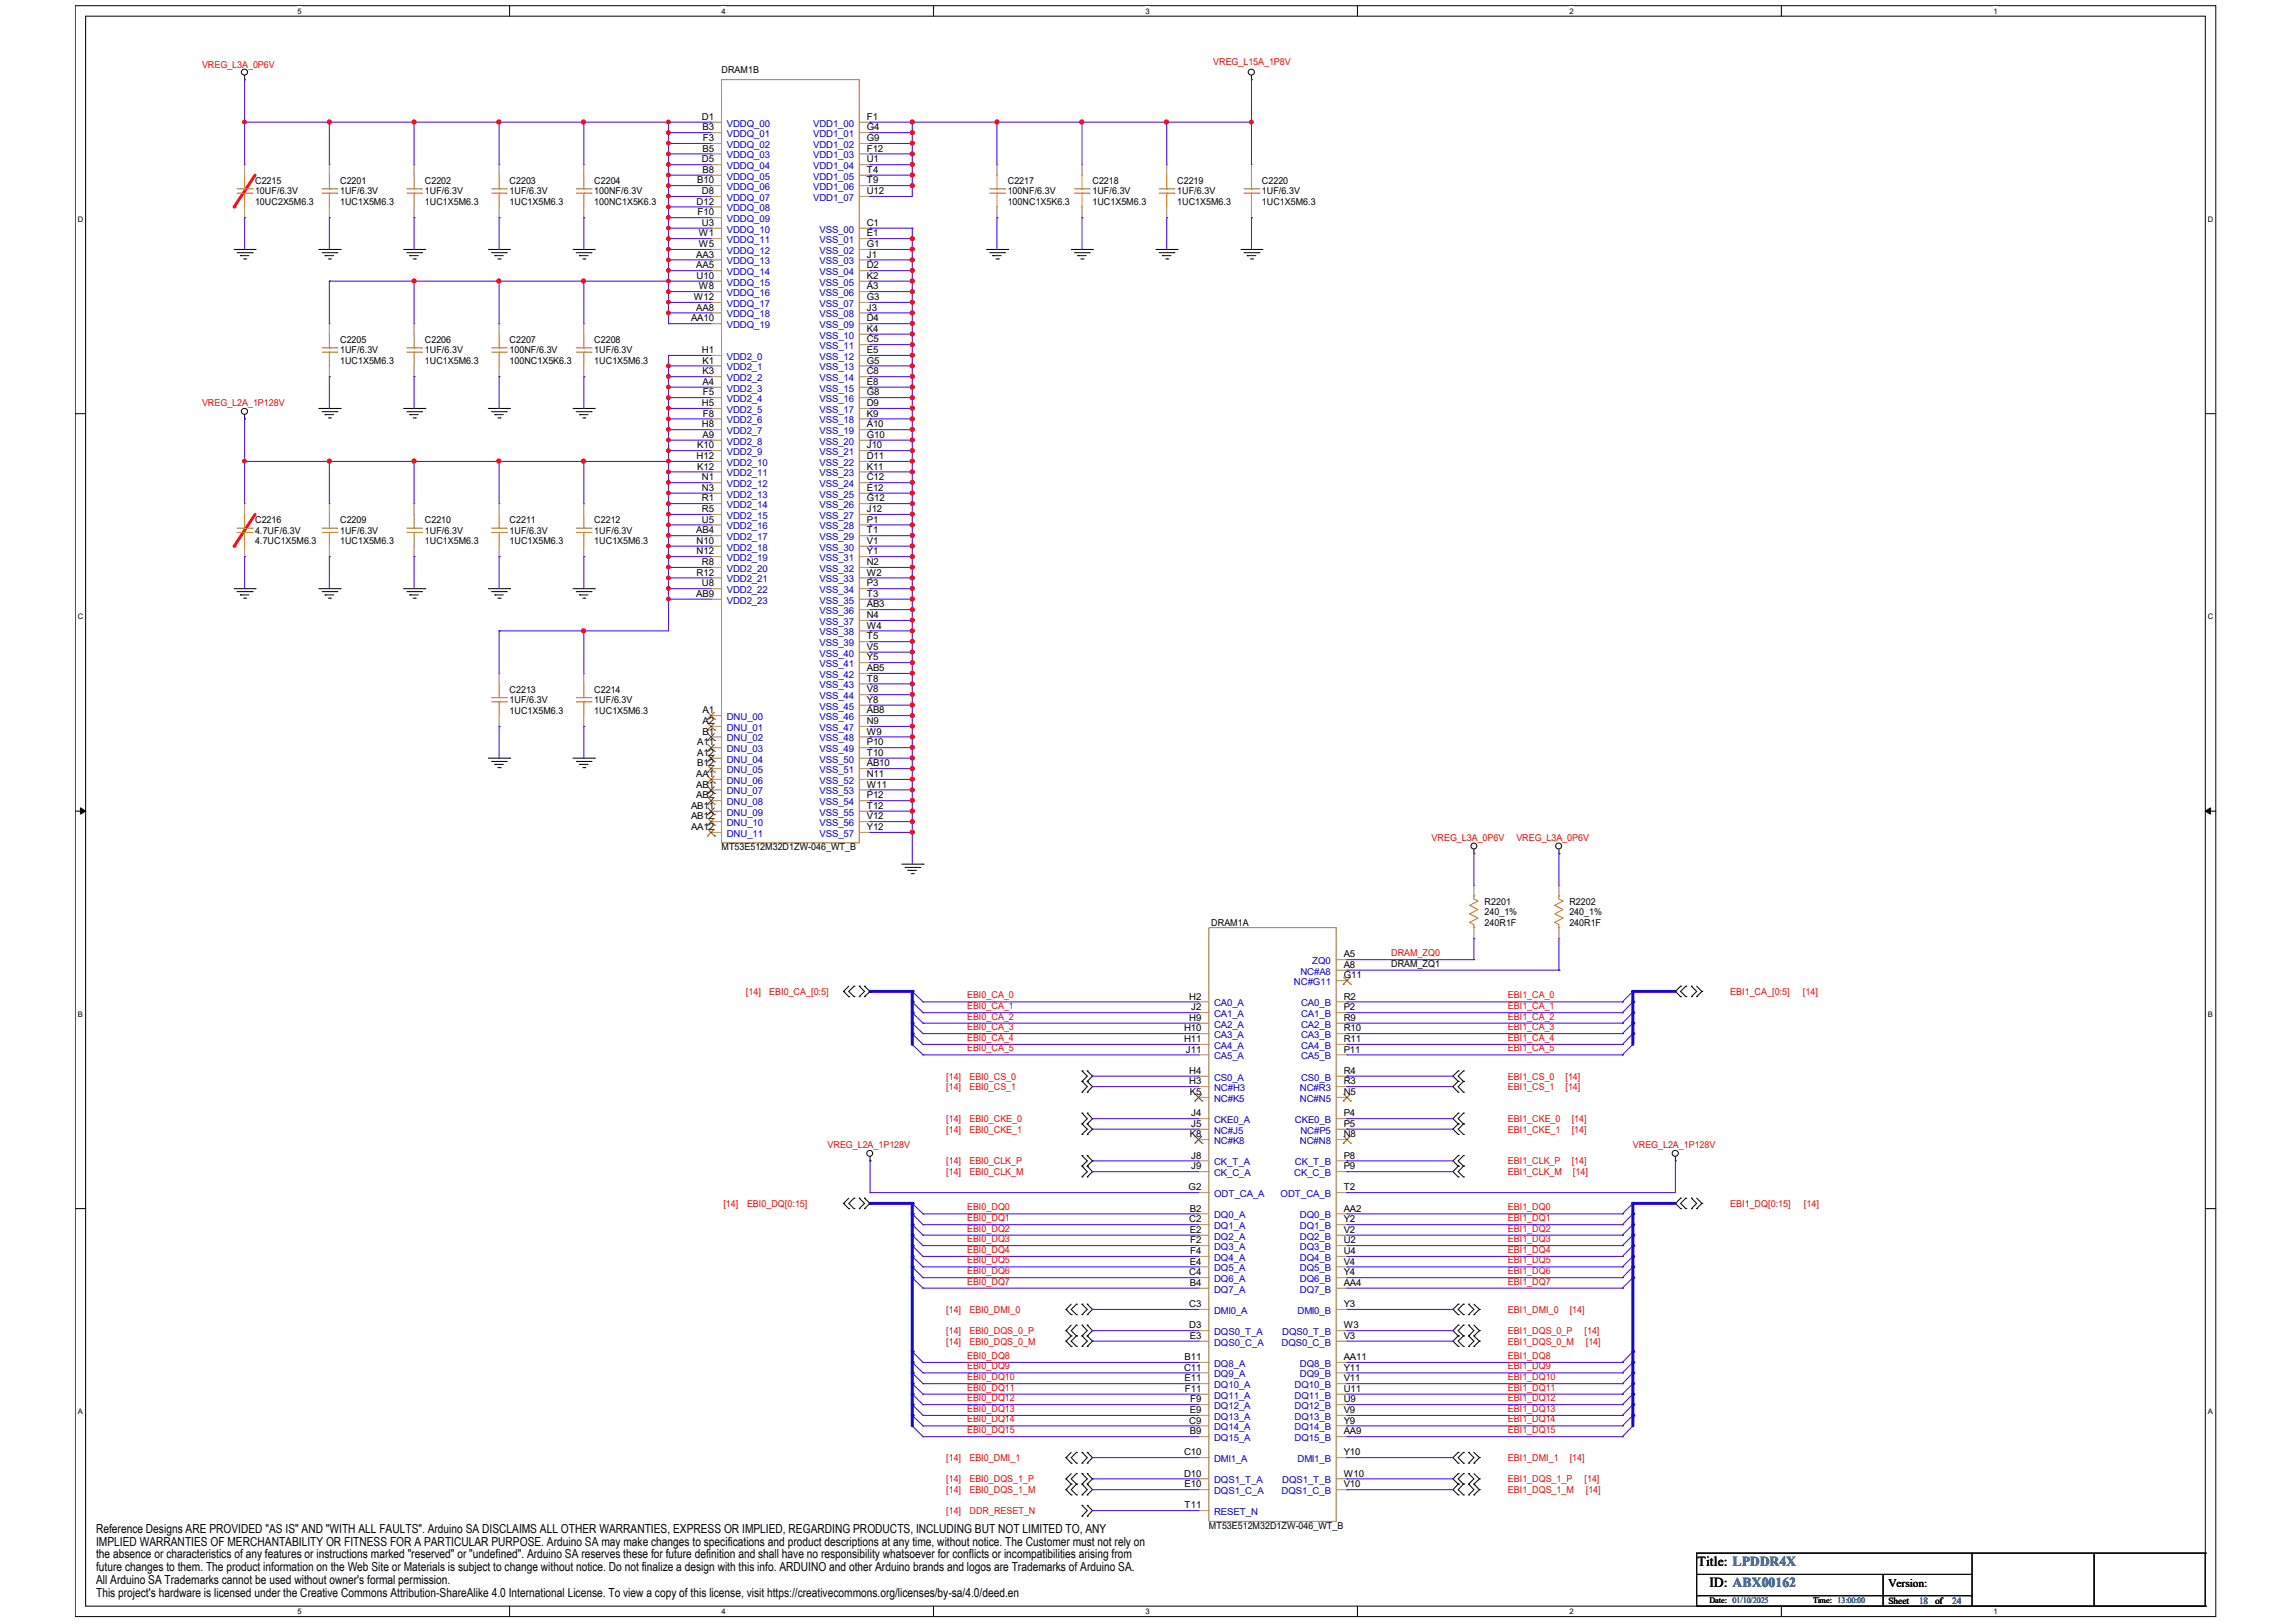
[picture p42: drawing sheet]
<svg xmlns="http://www.w3.org/2000/svg" width="297mm" height="210mm" viewBox="0 0 297 210" stroke-linecap="round" stroke-linejoin="round" font-family="sans-serif">
<defs><g id="words">
<g font-size="1.8">
<text x="219.7" y="202.6">Title: LPDDR4X</text>
<text x="221.2" y="205.3">ID: ABX00162</text>
</g>
<g font-size="1.6">
<text x="12.4" y="198.4">Reference Designs ARE PROVIDED &quot;AS IS&quot; AND &quot;WITH ALL FAULTS&quot;. Arduino SA DISCLAIMS ALL OTHER WARRANTIES, EXPRESS OR IMPLIED, REGARDING PRODUCTS, INCLUDING BUT NOT LIMITED TO, ANY</text>
<text x="12.4" y="200">IMPLIED WARRANTIES OF MERCHANTABILITY OR FITNESS FOR A PARTICULAR PURPOSE. Arduino SA may make changes to specifications and product descriptions at any time, without notice. The Customer must not rely on</text>
<text x="12.4" y="201.7">the absence or characteristics of any features or instructions marked &quot;reserved&quot; or &quot;undefined&quot;. Arduino SA reserves these for future definition and shall have no responsibility whatsoever for conflicts or incompatibilities arising from</text>
<text x="12.4" y="203.3">future changes to them. The product information on the Web Site or Materials is subject to change without notice. Do not finalize a design with this info. ARDUINO and other Arduino brands and logos are Trademarks of Arduino SA.</text>
<text x="12.4" y="205">All Arduino SA Trademarks cannot be used without owner's formal permission.</text>
<text x="12.4" y="206.6">This project's hardware is licensed under the Creative Commons Attribution-ShareAlike 4.0 International License. To view a copy of this license, visit https://creativecommons.org/licenses/by-sa/4.0/deed.en</text>
</g>
<text font-size="1.5" x="244.4" y="205.3">Version:</text>
<g font-size="1.2" fill="#f00">
<text x="26.2" y="8.7">VREG_L3A_0P6V</text>
<text x="157" y="8.4">VREG_L15A_1P8V</text>
<text x="26.2" y="52.6">VREG_L2A_1P128V</text>
<text x="185.3" y="108.9">VREG_L3A_0P6V</text>
<text x="196.2" y="108.9">VREG_L3A_0P6V</text>
<text x="180" y="123.7">DRAM_ZQ0</text>
<text x="96.5" y="128.8">[14]</text>
<text x="99.6" y="128.8">EBI0_CA_[0:5]</text>
<text x="125.2" y="129.2">EBI0_CA_0</text>
<text x="125.2" y="130.6">EBI0_CA_1</text>
<text x="125.2" y="131.9">EBI0_CA_2</text>
<text x="195.1" y="129.2">EBI1_CA_0</text>
<text x="195.1" y="130.6">EBI1_CA_1</text>
<text x="195.1" y="131.9">EBI1_CA_2</text>
<text x="223.9" y="128.8">EBI1_CA_[0:5]</text>
<text x="233.3" y="128.8">[14]</text>
<text x="125.2" y="133.3">EBI0_CA_3</text>
<text x="125.2" y="134.7">EBI0_CA_4</text>
<text x="125.2" y="136">EBI0_CA_5</text>
<text x="195.1" y="133.3">EBI1_CA_3</text>
<text x="195.1" y="134.7">EBI1_CA_4</text>
<text x="195.1" y="136">EBI1_CA_5</text>
<text x="122.4" y="139.7">[14]</text>
<text x="122.4" y="141.1">[14]</text>
<text x="125.5" y="139.7">EBI0_CS_0</text>
<text x="125.5" y="141.1">EBI0_CS_1</text>
<text x="195.1" y="139.7">EBI1_CS_0</text>
<text x="195.1" y="141.1">EBI1_CS_1</text>
<text x="202.6" y="139.7">[14]</text>
<text x="202.6" y="141.1">[14]</text>
<text x="107.1" y="148.6">VREG_L2A_1P128V</text>
<text x="122.4" y="145.2">[14]</text>
<text x="122.4" y="146.6">[14]</text>
<text x="125.5" y="145.2">EBI0_CKE_0</text>
<text x="125.5" y="146.6">EBI0_CKE_1</text>
<text x="195.1" y="145.2">EBI1_CKE_0</text>
<text x="195.1" y="146.6">EBI1_CKE_1</text>
<text x="203.4" y="145.2">[14]</text>
<text x="203.4" y="146.6">[14]</text>
<text x="211.3" y="148.6">VREG_L2A_1P128V</text>
<text x="122.4" y="150.7">[14]</text>
<text x="122.4" y="152">[14]</text>
<text x="125.5" y="150.7">EBI0_CLK_P</text>
<text x="125.5" y="152">EBI0_CLK_M</text>
<text x="195.1" y="150.7">EBI1_CLK_P</text>
<text x="195.1" y="152">EBI1_CLK_M</text>
<text x="203.4" y="150.7">[14]</text>
<text x="203.6" y="152">[14]</text>
<text x="93.6" y="156.2">[14]</text>
<text x="96.7" y="156.2">EBI0_DQ[0:15]</text>
<text x="125.2" y="156.6">EBI0_DQ0</text>
<text x="125.2" y="158">EBI0_DQ1</text>
<text x="125.2" y="159.4">EBI0_DQ2</text>
<text x="125.2" y="160.7">EBI0_DQ3</text>
<text x="195.1" y="156.6">EBI1_DQ0</text>
<text x="195.1" y="158">EBI1_DQ1</text>
<text x="195.1" y="159.4">EBI1_DQ2</text>
<text x="195.1" y="160.7">EBI1_DQ3</text>
<text x="223.9" y="156.2">EBI1_DQ[0:15]</text>
<text x="233.5" y="156.2">[14]</text>
<text x="125.2" y="162.1">EBI0_DQ4</text>
<text x="125.2" y="163.5">EBI0_DQ5</text>
<text x="125.2" y="164.9">EBI0_DQ6</text>
<text x="125.2" y="166.2">EBI0_DQ7</text>
<text x="195.1" y="162.1">EBI1_DQ4</text>
<text x="195.1" y="163.5">EBI1_DQ5</text>
<text x="195.1" y="164.9">EBI1_DQ6</text>
<text x="195.1" y="166.2">EBI1_DQ7</text>
<text x="122.4" y="169.9">[14]</text>
<text x="122.4" y="172.6">[14]</text>
<text x="125.5" y="169.9">EBI0_DMI_0</text>
<text x="125.5" y="172.6">EBI0_DQS_0_P</text>
<text x="195.1" y="172.6">EBI1_DQS_0_P</text>
<text x="195.1" y="169.9">EBI1_DMI_0</text>
<text x="203.1" y="169.9">[14]</text>
<text x="205.1" y="172.6">[14]</text>
<text x="122.4" y="174">[14]</text>
<text x="125.2" y="175.8">EBI0_DQ8</text>
<text x="125.2" y="177.2">EBI0_DQ9</text>
<text x="125.2" y="178.6">EBI0_DQ10</text>
<text x="125.2" y="179.9">EBI0_DQ11</text>
<text x="125.5" y="174">EBI0_DQS_0_M</text>
<text x="195.1" y="174">EBI1_DQS_0_M</text>
<text x="195.1" y="175.8">EBI1_DQ8</text>
<text x="195.1" y="177.2">EBI1_DQ9</text>
<text x="195.1" y="178.6">EBI1_DQ10</text>
<text x="195.1" y="179.9">EBI1_DQ11</text>
<text x="205.2" y="174">[14]</text>
<text x="125.2" y="181.3">EBI0_DQ12</text>
<text x="125.2" y="182.7">EBI0_DQ13</text>
<text x="125.2" y="184">EBI0_DQ14</text>
<text x="125.2" y="185.4">EBI0_DQ15</text>
<text x="195.1" y="181.3">EBI1_DQ12</text>
<text x="195.1" y="182.7">EBI1_DQ13</text>
<text x="195.1" y="184">EBI1_DQ14</text>
<text x="195.1" y="185.4">EBI1_DQ15</text>
<text x="122.4" y="189.1">[14]</text>
<text x="122.4" y="191.8">[14]</text>
<text x="125.5" y="189.1">EBI0_DMI_1</text>
<text x="125.5" y="191.8">EBI0_DQS_1_P</text>
<text x="195.1" y="189.1">EBI1_DMI_1</text>
<text x="195.1" y="191.8">EBI1_DQS_1_P</text>
<text x="203.1" y="189.1">[14]</text>
<text x="205.1" y="191.8">[14]</text>
<text x="122.4" y="193.2">[14]</text>
<text x="122.4" y="195.9">[14]</text>
<text x="125.5" y="193.2">EBI0_DQS_1_M</text>
<text x="125.5" y="195.9">DDR_RESET_N</text>
<text x="195.1" y="193.2">EBI1_DQS_1_M</text>
<text x="205.2" y="193.2">[14]</text>
</g>
<g font-size="1.2">
<text x="93.4" y="9.4">DRAM1B</text>
<text x="90.8" y="15.5">D1</text>
<text x="90.9" y="16.9">B3</text>
<text x="112.2" y="15.5">F1</text>
<text x="112.2" y="16.9">G4</text>
<text x="33" y="23.8">C2215</text>
<text x="44" y="23.8">C2201</text>
<text x="55" y="23.8">C2202</text>
<text x="65.9" y="23.8">C2203</text>
<text x="76.9" y="23.8">C2204</text>
<text x="90.2" y="23.7">B10</text>
<text x="90.8" y="21">D5</text>
<text x="90.9" y="19.6">B5</text>
<text x="90.9" y="22.4">B8</text>
<text x="91" y="18.3">F3</text>
<text x="112.2" y="18.3">G9</text>
<text x="112.2" y="19.6">F12</text>
<text x="112.2" y="21">U1</text>
<text x="112.2" y="22.4">T4</text>
<text x="112.2" y="23.7">T9</text>
<text x="130.4" y="23.8">C2217</text>
<text x="141.4" y="23.8">C2218</text>
<text x="152.3" y="23.8">C2219</text>
<text x="163.3" y="23.8">C2220</text>
<text x="33" y="25.2">10UF/6.3V</text>
<text x="33" y="26.6">10UC2X5M6.3</text>
<text x="44" y="25.2">1UF/6.3V</text>
<text x="44" y="26.6">1UC1X5M6.3</text>
<text x="55" y="25.2">1UF/6.3V</text>
<text x="55" y="26.6">1UC1X5M6.3</text>
<text x="65.9" y="25.2">1UF/6.3V</text>
<text x="65.9" y="26.6">1UC1X5M6.3</text>
<text x="76.9" y="25.2">100NF/6.3V</text>
<text x="76.9" y="26.6">100NC1X5K6.3</text>
<text x="90.2" y="26.5">D12</text>
<text x="90.3" y="27.9">F10</text>
<text x="90.8" y="25.1">D8</text>
<text x="90.8" y="29.2">U3</text>
<text x="112.2" y="29.2">C1</text>
<text x="112.2" y="25.1">U12</text>
<text x="130.4" y="25.2">100NF/6.3V</text>
<text x="130.4" y="26.6">100NC1X5K6.3</text>
<text x="141.4" y="25.2">1UF/6.3V</text>
<text x="141.4" y="26.6">1UC1X5M6.3</text>
<text x="152.3" y="25.2">1UF/6.3V</text>
<text x="152.3" y="26.6">1UC1X5M6.3</text>
<text x="163.3" y="25.2">1UF/6.3V</text>
<text x="163.3" y="26.6">1UC1X5M6.3</text>
<text x="90.1" y="33.3">AA3</text>
<text x="90.1" y="34.7">AA5</text>
<text x="90.5" y="30.6">W1</text>
<text x="90.5" y="32">W5</text>
<text x="112.2" y="30.6">E1</text>
<text x="112.2" y="32">G1</text>
<text x="112.2" y="33.3">J1</text>
<text x="112.2" y="34.7">D2</text>
<text x="89.4" y="41.6">AA10</text>
<text x="89.8" y="38.8">W12</text>
<text x="90.1" y="40.2">AA8</text>
<text x="90.2" y="36.1">U10</text>
<text x="90.5" y="37.4">W8</text>
<text x="112.2" y="36.1">K2</text>
<text x="112.2" y="37.4">A3</text>
<text x="112.2" y="38.8">G3</text>
<text x="112.2" y="40.2">J3</text>
<text x="112.2" y="41.6">D4</text>
<text x="44" y="44.4">C2205</text>
<text x="44" y="45.7">1UF/6.3V</text>
<text x="44" y="47.1">1UC1X5M6.3</text>
<text x="55" y="44.4">C2206</text>
<text x="55" y="45.7">1UF/6.3V</text>
<text x="55" y="47.1">1UC1X5M6.3</text>
<text x="65.9" y="44.4">C2207</text>
<text x="65.9" y="45.7">100NF/6.3V</text>
<text x="65.9" y="47.1">100NC1X5K6.3</text>
<text x="76.9" y="44.4">C2208</text>
<text x="76.9" y="45.7">1UF/6.3V</text>
<text x="76.9" y="47.1">1UC1X5M6.3</text>
<text x="90.8" y="45.7">H1</text>
<text x="90.9" y="47.1">K1</text>
<text x="112.2" y="42.9">K4</text>
<text x="112.2" y="44.3">C5</text>
<text x="112.2" y="45.7">E5</text>
<text x="112.2" y="47.1">G5</text>
<text x="90.8" y="52.6">H5</text>
<text x="90.9" y="48.5">K3</text>
<text x="90.9" y="49.8">A4</text>
<text x="91" y="51.2">F5</text>
<text x="91" y="53.9">F8</text>
<text x="112.2" y="48.5">C8</text>
<text x="112.2" y="49.8">E8</text>
<text x="112.2" y="51.2">G8</text>
<text x="112.2" y="52.6">D9</text>
<text x="112.2" y="53.9">K9</text>
<text x="90.2" y="59.4">H12</text>
<text x="90.2" y="58">K10</text>
<text x="90.8" y="55.3">H8</text>
<text x="90.9" y="56.7">A9</text>
<text x="112.2" y="55.3">A10</text>
<text x="112.2" y="56.7">G10</text>
<text x="112.2" y="58">J10</text>
<text x="112.2" y="59.4">D11</text>
<text x="90.2" y="60.8">K12</text>
<text x="90.8" y="62.2">N1</text>
<text x="90.8" y="63.5">N3</text>
<text x="90.8" y="64.9">R1</text>
<text x="112.2" y="60.8">K11</text>
<text x="112.2" y="62.2">C12</text>
<text x="112.2" y="63.5">E12</text>
<text x="112.2" y="64.9">G12</text>
<text x="33" y="67.7">C2216</text>
<text x="33" y="69.1">4.7UF/6.3V</text>
<text x="33" y="70.5">4.7UC1X5M6.3</text>
<text x="44" y="67.7">C2209</text>
<text x="44" y="69.1">1UF/6.3V</text>
<text x="44" y="70.5">1UC1X5M6.3</text>
<text x="55" y="67.7">C2210</text>
<text x="55" y="69.1">1UF/6.3V</text>
<text x="55" y="70.5">1UC1X5M6.3</text>
<text x="65.9" y="67.7">C2211</text>
<text x="65.9" y="69.1">1UF/6.3V</text>
<text x="65.9" y="70.5">1UC1X5M6.3</text>
<text x="76.9" y="67.7">C2212</text>
<text x="76.9" y="69.1">1UF/6.3V</text>
<text x="76.9" y="70.5">1UC1X5M6.3</text>
<text x="90.1" y="69">AB4</text>
<text x="90.2" y="70.4">N10</text>
<text x="90.2" y="71.7">N12</text>
<text x="90.8" y="66.3">R5</text>
<text x="90.8" y="67.6">U5</text>
<text x="112.2" y="66.3">J12</text>
<text x="112.2" y="67.6">P1</text>
<text x="112.2" y="69">T1</text>
<text x="112.2" y="70.4">V1</text>
<text x="112.2" y="71.7">Y1</text>
<text x="90.1" y="77.2">AB9</text>
<text x="90.2" y="74.5">R12</text>
<text x="90.8" y="73.1">R8</text>
<text x="90.8" y="75.9">U8</text>
<text x="112.2" y="73.1">N2</text>
<text x="112.2" y="74.5">W2</text>
<text x="112.2" y="75.9">P3</text>
<text x="112.2" y="77.2">T3</text>
<text x="112.2" y="78.6">AB3</text>
<text x="112.2" y="80">N4</text>
<text x="112.2" y="81.3">W4</text>
<text x="112.2" y="82.7">T5</text>
<text x="65.9" y="89.6">C2213</text>
<text x="76.9" y="89.6">C2214</text>
<text x="112.2" y="88.2">T8</text>
<text x="112.2" y="89.6">V8</text>
<text x="112.2" y="84.1">V5</text>
<text x="112.2" y="85.4">Y5</text>
<text x="112.2" y="86.8">AB5</text>
<text x="65.9" y="91">1UF/6.3V</text>
<text x="65.9" y="92.4">1UC1X5M6.3</text>
<text x="76.9" y="91">1UF/6.3V</text>
<text x="76.9" y="92.4">1UC1X5M6.3</text>
<text x="90.9" y="92.3">A1</text>
<text x="90.9" y="93.7">A2</text>
<text x="90.9" y="95.1">B1</text>
<text x="112.2" y="91">Y8</text>
<text x="112.2" y="92.3">AB8</text>
<text x="112.2" y="93.7">N9</text>
<text x="112.2" y="95.1">W9</text>
<text x="90.1" y="100.6">AA1</text>
<text x="90.1" y="101.9">AB1</text>
<text x="90.2" y="96.5">A11</text>
<text x="90.2" y="97.8">A12</text>
<text x="90.2" y="99.2">B12</text>
<text x="112.2" y="96.5">P10</text>
<text x="112.2" y="97.8">T10</text>
<text x="112.2" y="99.2">AB10</text>
<text x="112.2" y="100.6">N11</text>
<text x="112.2" y="101.9">W11</text>
<text x="89.4" y="104.7">AB11</text>
<text x="89.4" y="106">AB12</text>
<text x="89.4" y="107.4">AA12</text>
<text x="90.1" y="103.3">AB2</text>
<text x="112.2" y="103.3">P12</text>
<text x="112.2" y="104.7">T12</text>
<text x="112.2" y="106">V12</text>
<text x="112.2" y="107.4">Y12</text>
<text x="93.4" y="110">MT53E512M32D1ZW-046_WT_B</text>
<text x="156.7" y="119.8">DRAM1A</text>
<text x="192.1" y="117.1">R2201</text>
<text x="192.1" y="118.5">240_1%</text>
<text x="192.1" y="119.8">240R1F</text>
<text x="203.1" y="117.1">R2202</text>
<text x="203.1" y="118.5">240_1%</text>
<text x="203.1" y="119.8">240R1F</text>
<text x="173.9" y="123.9">A5</text>
<text x="173.9" y="125.2">A8</text>
<text x="180" y="125.1">DRAM_ZQ1</text>
<text x="153.9" y="129.3">H2</text>
<text x="154.2" y="130.7">J2</text>
<text x="173.9" y="129.3">R2</text>
<text x="173.9" y="130.7">P2</text>
<text x="173.9" y="126.6">G11</text>
<text x="153.2" y="133.5">H10</text>
<text x="153.2" y="134.9">H11</text>
<text x="153.5" y="136.2">J11</text>
<text x="153.9" y="132.1">H9</text>
<text x="173.9" y="132.1">R9</text>
<text x="173.9" y="133.5">R10</text>
<text x="173.9" y="134.9">R11</text>
<text x="173.9" y="136.2">P11</text>
<text x="153.9" y="139">H4</text>
<text x="153.9" y="140.3">H3</text>
<text x="154" y="141.7">K5</text>
<text x="173.9" y="139">R4</text>
<text x="173.9" y="140.3">R3</text>
<text x="173.9" y="141.7">N5</text>
<text x="154" y="147.2">K8</text>
<text x="154.2" y="149.9">J8</text>
<text x="154.2" y="144.5">J4</text>
<text x="154.2" y="145.8">J5</text>
<text x="173.9" y="145.8">P5</text>
<text x="173.9" y="147.2">N8</text>
<text x="173.9" y="149.9">P8</text>
<text x="173.9" y="144.5">P4</text>
<text x="153.8" y="154">G2</text>
<text x="154.2" y="151.3">J9</text>
<text x="173.9" y="151.3">P9</text>
<text x="173.9" y="154">T2</text>
<text x="153.9" y="158.2">C2</text>
<text x="154" y="156.8">B2</text>
<text x="154" y="159.5">E2</text>
<text x="154" y="160.9">F2</text>
<text x="173.9" y="156.8">AA2</text>
<text x="173.9" y="158.2">Y2</text>
<text x="173.9" y="159.5">V2</text>
<text x="173.9" y="160.9">U2</text>
<text x="153.9" y="165">C4</text>
<text x="154" y="163.6">E4</text>
<text x="154" y="166.4">B4</text>
<text x="154" y="162.3">F4</text>
<text x="173.9" y="162.3">U4</text>
<text x="173.9" y="163.6">V4</text>
<text x="173.9" y="165">Y4</text>
<text x="173.9" y="166.4">AA4</text>
<text x="153.9" y="171.9">D3</text>
<text x="153.9" y="169.1">C3</text>
<text x="154" y="173.2">E3</text>
<text x="173.9" y="169.1">Y3</text>
<text x="173.9" y="171.9">W3</text>
<text x="173.9" y="173.2">V3</text>
<text x="153.2" y="177.4">C11</text>
<text x="153.3" y="176">B11</text>
<text x="153.3" y="178.8">E11</text>
<text x="173.9" y="176">AA11</text>
<text x="173.9" y="177.4">Y11</text>
<text x="173.9" y="178.8">V11</text>
<text x="153.4" y="180.1">F11</text>
<text x="153.9" y="184.2">C9</text>
<text x="154" y="182.9">E9</text>
<text x="154" y="185.6">B9</text>
<text x="154" y="181.5">F9</text>
<text x="173.9" y="180.1">U11</text>
<text x="173.9" y="181.5">U9</text>
<text x="173.9" y="182.9">V9</text>
<text x="173.9" y="184.2">Y9</text>
<text x="173.9" y="185.6">AA9</text>
<text x="153.2" y="191.1">D10</text>
<text x="153.2" y="188.3">C10</text>
<text x="173.9" y="188.3">Y10</text>
<text x="173.9" y="191.1">W10</text>
<text x="153.3" y="192.5">E10</text>
<text x="153.3" y="195.2">T11</text>
<text x="156.5" y="197.8">MT53E512M32D1ZW-046_WT_B</text>
<text x="173.9" y="192.5">V10</text>
<text x="244.4" y="207.6">Sheet</text>
<text x="250.4" y="207.6">of</text>
</g>
<g font-size="1.2" fill="#00c">
<text x="94.1" y="16.4">VDDQ_00</text>
<text x="94.1" y="17.8">VDDQ_01</text>
<text x="105.2" y="16.4">VDD1_00</text>
<text x="105.2" y="17.8">VDD1_01</text>
<text x="94.1" y="19.2">VDDQ_02</text>
<text x="94.1" y="20.5">VDDQ_03</text>
<text x="94.1" y="21.9">VDDQ_04</text>
<text x="94.1" y="23.3">VDDQ_05</text>
<text x="105.2" y="19.2">VDD1_02</text>
<text x="105.2" y="20.5">VDD1_03</text>
<text x="105.2" y="21.9">VDD1_04</text>
<text x="105.2" y="23.3">VDD1_05</text>
<text x="94.1" y="24.6">VDDQ_06</text>
<text x="94.1" y="26">VDDQ_07</text>
<text x="94.1" y="27.4">VDDQ_08</text>
<text x="94.1" y="28.8">VDDQ_09</text>
<text x="105.2" y="24.6">VDD1_06</text>
<text x="105.2" y="26">VDD1_07</text>
<text x="94.1" y="30.1">VDDQ_10</text>
<text x="94.1" y="31.5">VDDQ_11</text>
<text x="94.1" y="32.9">VDDQ_12</text>
<text x="94.1" y="34.2">VDDQ_13</text>
<text x="94.1" y="35.6">VDDQ_14</text>
<text x="106.1" y="30.1">VSS_00</text>
<text x="106.1" y="31.5">VSS_01</text>
<text x="106.1" y="32.9">VSS_02</text>
<text x="106.1" y="34.2">VSS_03</text>
<text x="106.1" y="35.6">VSS_04</text>
<text x="94.1" y="37">VDDQ_15</text>
<text x="94.1" y="38.3">VDDQ_16</text>
<text x="94.1" y="39.7">VDDQ_17</text>
<text x="94.1" y="41.1">VDDQ_18</text>
<text x="106.1" y="37">VSS_05</text>
<text x="106.1" y="38.3">VSS_06</text>
<text x="106.1" y="39.7">VSS_07</text>
<text x="106.1" y="41.1">VSS_08</text>
<text x="94.1" y="46.6">VDD2_0</text>
<text x="94.1" y="47.9">VDD2_1</text>
<text x="94.1" y="42.5">VDDQ_19</text>
<text x="106.1" y="42.5">VSS_09</text>
<text x="106.1" y="43.8">VSS_10</text>
<text x="106.1" y="45.2">VSS_11</text>
<text x="106.1" y="46.6">VSS_12</text>
<text x="106.1" y="47.9">VSS_13</text>
<text x="94.1" y="49.3">VDD2_2</text>
<text x="94.1" y="50.7">VDD2_3</text>
<text x="94.1" y="52">VDD2_4</text>
<text x="94.1" y="53.4">VDD2_5</text>
<text x="106.1" y="49.3">VSS_14</text>
<text x="106.1" y="50.7">VSS_15</text>
<text x="106.1" y="52">VSS_16</text>
<text x="106.1" y="53.4">VSS_17</text>
<text x="94.1" y="54.8">VDD2_6</text>
<text x="94.1" y="56.2">VDD2_7</text>
<text x="94.1" y="57.5">VDD2_8</text>
<text x="94.1" y="58.9">VDD2_9</text>
<text x="106.1" y="54.8">VSS_18</text>
<text x="106.1" y="56.2">VSS_19</text>
<text x="106.1" y="57.5">VSS_20</text>
<text x="106.1" y="58.9">VSS_21</text>
<text x="94.1" y="60.3">VDD2_10</text>
<text x="94.1" y="61.7">VDD2_11</text>
<text x="94.1" y="63.1">VDD2_12</text>
<text x="94.1" y="64.4">VDD2_13</text>
<text x="94.1" y="65.8">VDD2_14</text>
<text x="106.1" y="60.3">VSS_22</text>
<text x="106.1" y="61.7">VSS_23</text>
<text x="106.1" y="63.1">VSS_24</text>
<text x="106.1" y="64.4">VSS_25</text>
<text x="106.1" y="65.8">VSS_26</text>
<text x="94.1" y="67.2">VDD2_15</text>
<text x="94.1" y="68.5">VDD2_16</text>
<text x="94.1" y="69.9">VDD2_17</text>
<text x="94.1" y="71.3">VDD2_18</text>
<text x="106.1" y="67.2">VSS_27</text>
<text x="106.1" y="68.5">VSS_28</text>
<text x="106.1" y="69.9">VSS_29</text>
<text x="106.1" y="71.3">VSS_30</text>
<text x="94.1" y="72.6">VDD2_19</text>
<text x="94.1" y="74">VDD2_20</text>
<text x="94.1" y="75.4">VDD2_21</text>
<text x="94.1" y="76.8">VDD2_22</text>
<text x="106.1" y="72.6">VSS_31</text>
<text x="106.1" y="74">VSS_32</text>
<text x="106.1" y="75.4">VSS_33</text>
<text x="106.1" y="76.8">VSS_34</text>
<text x="94.1" y="78.1">VDD2_23</text>
<text x="106.1" y="78.1">VSS_35</text>
<text x="106.1" y="79.5">VSS_36</text>
<text x="106.1" y="80.9">VSS_37</text>
<text x="106.1" y="82.2">VSS_38</text>
<text x="106.1" y="83.6">VSS_39</text>
<text x="106.1" y="89.1">VSS_43</text>
<text x="106.1" y="85">VSS_40</text>
<text x="106.1" y="86.3">VSS_41</text>
<text x="106.1" y="87.7">VSS_42</text>
<text x="94.1" y="93.2">DNU_00</text>
<text x="94.1" y="94.6">DNU_01</text>
<text x="94.1" y="95.9">DNU_02</text>
<text x="106.1" y="90.5">VSS_44</text>
<text x="106.1" y="91.8">VSS_45</text>
<text x="106.1" y="93.2">VSS_46</text>
<text x="106.1" y="94.6">VSS_47</text>
<text x="106.1" y="95.9">VSS_48</text>
<text x="94.1" y="97.3">DNU_03</text>
<text x="94.1" y="98.7">DNU_04</text>
<text x="94.1" y="100.1">DNU_05</text>
<text x="94.1" y="101.4">DNU_06</text>
<text x="106.1" y="97.3">VSS_49</text>
<text x="106.1" y="98.7">VSS_50</text>
<text x="106.1" y="100.1">VSS_51</text>
<text x="106.1" y="101.4">VSS_52</text>
<text x="94.1" y="102.8">DNU_07</text>
<text x="94.1" y="104.2">DNU_08</text>
<text x="94.1" y="105.6">DNU_09</text>
<text x="94.1" y="106.9">DNU_10</text>
<text x="106.1" y="102.8">VSS_53</text>
<text x="106.1" y="104.2">VSS_54</text>
<text x="106.1" y="105.6">VSS_55</text>
<text x="106.1" y="106.9">VSS_56</text>
<text x="94.1" y="108.3">DNU_11</text>
<text x="106.1" y="108.3">VSS_57</text>
<text x="169.8" y="124.8">ZQ0</text>
<text x="157.1" y="130.2">CA0_A</text>
<text x="157.1" y="131.6">CA1_A</text>
<text x="167.5" y="127.5">NC#G11</text>
<text x="168.3" y="126.1">NC#A8</text>
<text x="168.4" y="130.2">CA0_B</text>
<text x="168.4" y="131.6">CA1_B</text>
<text x="157.1" y="133">CA2_A</text>
<text x="157.1" y="134.3">CA3_A</text>
<text x="157.1" y="135.7">CA4_A</text>
<text x="157.1" y="137.1">CA5_A</text>
<text x="168.4" y="133">CA2_B</text>
<text x="168.4" y="134.3">CA3_B</text>
<text x="168.4" y="135.7">CA4_B</text>
<text x="168.4" y="137.1">CA5_B</text>
<text x="157.1" y="139.8">CS0_A</text>
<text x="157.1" y="141.2">NC#H3</text>
<text x="157.1" y="142.6">NC#K5</text>
<text x="168.2" y="141.2">NC#R3</text>
<text x="168.2" y="142.6">NC#N5</text>
<text x="168.4" y="139.8">CS0_B</text>
<text x="157.1" y="145.3">CKE0_A</text>
<text x="157.1" y="146.7">NC#J5</text>
<text x="157.1" y="148.1">NC#K8</text>
<text x="167.6" y="145.3">CKE0_B</text>
<text x="168.2" y="148.1">NC#N8</text>
<text x="168.3" y="146.7">NC#P5</text>
<text x="157.1" y="150.8">CK_T_A</text>
<text x="157.1" y="152.2">CK_C_A</text>
<text x="157.1" y="154.9">ODT_CA_A</text>
<text x="165.7" y="154.9">ODT_CA_B</text>
<text x="167.5" y="152.2">CK_C_B</text>
<text x="167.6" y="150.8">CK_T_B</text>
<text x="157.1" y="157.7">DQ0_A</text>
<text x="157.1" y="159.1">DQ1_A</text>
<text x="157.1" y="160.4">DQ2_A</text>
<text x="157.1" y="161.8">DQ3_A</text>
<text x="168.2" y="157.7">DQ0_B</text>
<text x="168.2" y="159.1">DQ1_B</text>
<text x="168.2" y="160.4">DQ2_B</text>
<text x="168.2" y="161.8">DQ3_B</text>
<text x="157.1" y="163.2">DQ4_A</text>
<text x="157.1" y="164.5">DQ5_A</text>
<text x="157.1" y="165.9">DQ6_A</text>
<text x="157.1" y="167.3">DQ7_A</text>
<text x="168.2" y="163.2">DQ4_B</text>
<text x="168.2" y="164.5">DQ5_B</text>
<text x="168.2" y="165.9">DQ6_B</text>
<text x="168.2" y="167.3">DQ7_B</text>
<text x="157.1" y="172.8">DQS0_T_A</text>
<text x="157.1" y="170">DMI0_A</text>
<text x="165.9" y="172.8">DQS0_T_B</text>
<text x="167.9" y="170">DMI0_B</text>
<text x="157.1" y="176.9">DQ8_A</text>
<text x="157.1" y="178.2">DQ9_A</text>
<text x="157.1" y="179.6">DQ10_A</text>
<text x="157.1" y="174.1">DQS0_C_A</text>
<text x="165.8" y="174.1">DQS0_C_B</text>
<text x="167.5" y="179.6">DQ10_B</text>
<text x="168.2" y="176.9">DQ8_B</text>
<text x="168.2" y="178.2">DQ9_B</text>
<text x="157.1" y="181">DQ11_A</text>
<text x="157.1" y="182.3">DQ12_A</text>
<text x="157.1" y="183.7">DQ13_A</text>
<text x="157.1" y="185.1">DQ14_A</text>
<text x="167.5" y="181">DQ11_B</text>
<text x="167.5" y="182.3">DQ12_B</text>
<text x="167.5" y="183.7">DQ13_B</text>
<text x="167.5" y="185.1">DQ14_B</text>
<text x="157.1" y="186.5">DQ15_A</text>
<text x="157.1" y="192">DQS1_T_A</text>
<text x="157.1" y="189.2">DMI1_A</text>
<text x="165.9" y="192">DQS1_T_B</text>
<text x="167.5" y="186.5">DQ15_B</text>
<text x="167.9" y="189.2">DMI1_B</text>
<text x="157.1" y="193.4">DQS1_C_A</text>
<text x="157.1" y="196.1">RESET_N</text>
<text x="165.8" y="193.4">DQS1_C_B</text>
</g>
<g font-size="1.2" fill="#008080">
<text x="248.4" y="207.6">18</text>
<text x="252.6" y="207.6">24</text>
</g>
<g font-size="1.1">
<text x="221.2" y="207.5">Date: 01/10/2025</text>
<text x="234.6" y="207.5">Time: 13:00:00</text>
</g>
<g font-size="1">
<text x="38.5" y="1.8">5</text>
<text x="93.4" y="1.8">4</text>
<text x="148.2" y="1.8">3</text>
<text x="203.1" y="1.8">2</text>
<text x="258" y="1.8">1</text>
<text x="10.1" y="28.7">D</text>
<text x="285.7" y="28.7">D</text>
<text x="10.1" y="80.1">C</text>
<text x="285.7" y="80.1">C</text>
<text x="10.1" y="131.5">B</text>
<text x="285.7" y="131.5">B</text>
<text x="10.1" y="183">A</text>
<text x="285.7" y="183">A</text>
<text x="38.5" y="208.8">5</text>
<text x="93.4" y="208.8">4</text>
<text x="148.2" y="208.8">3</text>
<text x="203.1" y="208.8">2</text>
<text x="258" y="208.8">1</text>
</g>
</g></defs>
<path d="M9.7 .7h277.1v208.5h-277.1zM11.1 2.1h274.3v205.7h-274.3z" fill="none" stroke="#000" stroke-width=".13"/>
<g fill="#fff">
<path d="M38.5 .9h.6v1.1h-.6z"/>
<path d="M38.5 208h.6v1.1h-.6z"/>
</g>
<path d="M65.9 .7v1.4M65.9 207.8v1.4" fill="none" stroke="#000" stroke-width=".13"/>
<g fill="#fff">
<path d="M93.4 .9h.5v1.1h-.5z"/>
<path d="M93.4 208h.5v1.1h-.5z"/>
</g>
<path d="M120.8 .7v1.4M120.8 207.8v1.4" fill="none" stroke="#000" stroke-width=".13"/>
<g fill="#fff">
<path d="M148.2 .9h.6v1.1h-.6z"/>
<path d="M148.2 208h.6v1.1h-.6z"/>
</g>
<path d="M175.7 .7v1.4M175.7 207.8v1.4" fill="none" stroke="#000" stroke-width=".13"/>
<g fill="#fff">
<path d="M203.1 .9h.6v1.1h-.6z"/>
<path d="M203.1 208h.6v1.1h-.6z"/>
</g>
<path d="M230.5 .7v1.4M230.5 207.8v1.4" fill="none" stroke="#000" stroke-width=".13"/>
<g fill="#fff">
<path d="M258 .9h.5v1.1h-.5z"/>
<path d="M258 208h.5v1.1h-.5z"/>
<path d="M10.1 27.8h.7v1.1h-.7z"/>
<path d="M285.7 27.8h.8v1.1h-.8z"/>
<path d="M10.1 79.2h.7v1.1h-.7z"/>
<path d="M285.7 79.2h.8v1.1h-.8z"/>
</g>
<path d="M9.7 53.5h1.4M285.4 53.5h1.4" fill="none" stroke="#000" stroke-width=".13"/>
<g fill="#fff">
<path d="M10.1 130.7h.6v1.1h-.6z"/>
<path d="M285.7 130.7h.7v1.1h-.7z"/>
</g>
<path d="M9.7 105h1.4M285.4 105h1.4" fill="none" stroke="#000" stroke-width=".13"/>
<path d="M10.4 104.5l.7 .5-.7 .3zM285.4 105l.7-.5v.8z" fill="#000" stroke="#000" stroke-width=".13"/>
<g fill="#fff">
<path d="M10.1 182.1h.6v1.1h-.6z"/>
<path d="M285.7 182.1h.7v1.1h-.7z"/>
</g>
<path d="M9.7 156.4h1.4M285.4 156.4h1.4" fill="none" stroke="#000" stroke-width=".13"/>
<path d="M33 22.7l-2.7 4.1" fill="none" stroke="#f00" stroke-width=".38"/>
<circle cx="30.3" cy="26.8" r=".19" fill="#f00"/>
<path d="M33 66.6l-2.7 4.1" fill="none" stroke="#f00" stroke-width=".38"/>
<circle cx="30.3" cy="70.7" r=".19" fill="#f00"/>
<g fill="none" stroke="#000" stroke-width=".13">
<path d="M31.7 10.3h.1M31.7 9.8v.5M162 10.3h.1M162 9.8v.5M30.3 32.3h2.7M30.7 32.7h1.9M31.1 33.1h1.1M31.1 33.1h.1M31.5 33.5h.3M31.8 33.5h.1M32.6 32.7h.1M33 32.3h.1"/>
<path d="M41.3 32.3h2.7M41.7 32.7h1.9M42.1 33.1h.1M42.1 33.1h1.1M42.5 33.5h.2M42.7 33.5h.1M43.6 32.7h.1M44 32.3h.1M52.2 32.3h2.8M52.7 32.7h1.9M53 33.1h.1M53 33.1h1.1"/>
<path d="M53.5 33.5h.3M53.8 33.5h.1M54.6 32.7h.1M55 32.3h.1M63.2 32.3h2.7M63.6 32.7h1.9M64 33.1h1.1M64 33.1h.1M64.4 33.5h.3M64.7 33.5h.1M65.5 32.7h.1M65.9 32.3h.1"/>
<path d="M74.2 32.3h2.7M74.6 32.7h1.9M75 33.1h.1M75 33.1h1.1M75.4 33.5h.3M75.7 33.5h.1M76.5 32.7h.1M76.9 32.3h.1M127.7 32.3h2.7M128.1 32.7h1.9M128.5 33.1h1.1M128.5 33.1h.1"/>
<path d="M128.9 33.5h.3M129.2 33.5h.1M130 32.7h.1M130.4 32.3h.1M138.6 32.3h2.8M139.1 32.7h1.9M139.5 33.1h1.1M139.5 33.1h.1M139.9 33.5h.3M140.2 33.5h.1M141 32.7h.1M141.4 32.3h.1"/>
<path d="M149.6 32.3h2.7M150 32.7h1.9M150.4 33.1h1.1M150.4 33.1h.1M150.9 33.5h.2M151.1 33.5h.1M151.9 32.7h.1M152.3 32.3h.1M160.6 32.3h2.7M161 32.7h1.9M161.4 33.1h1.1M161.4 33.1h.1"/>
<path d="M161.8 33.5h.3M162.1 33.5h.1M162.9 32.7h.1M163.3 32.3h.1M31.7 54.2h.1M31.7 53.7v.5M41.3 52.9h2.7M41.7 53.3h1.9M42.1 53.7h.1M42.1 53.7h1.1M42.5 54.1h.2M42.7 54.1h.1"/>
<path d="M43.6 53.3h.1M44 52.9h.1M52.2 52.9h2.8M52.7 53.3h1.9M53 53.7h.1M53 53.7h1.1M53.5 54.1h.3M53.8 54.1h.1M54.6 53.3h.1M55 52.9h.1M63.2 52.9h2.7M63.6 53.3h1.9"/>
<path d="M64 53.7h1.1M64 53.7h.1M64.4 54.1h.3M64.7 54.1h.1M65.5 53.3h.1M65.9 52.9h.1M74.2 52.9h2.7M74.6 53.3h1.9M75 53.7h.1M75 53.7h1.1M75.4 54.1h.3M75.7 54.1h.1"/>
<path d="M76.5 53.3h.1M76.9 52.9h.1M30.3 76.2h2.7M30.7 76.6h1.9M31.1 77h1.1M31.1 77h.1M31.5 77.4h.3M31.8 77.4h.1M32.6 76.6h.1M33 76.2h.1M41.3 76.2h2.7M41.7 76.6h1.9"/>
<path d="M42.1 77h.1M42.1 77h1.1M42.5 77.4h.2M42.7 77.4h.1M43.6 76.6h.1M44 76.2h.1M52.2 76.2h2.8M52.7 76.6h1.9M53 77h.1M53 77h1.1M53.5 77.4h.3M53.8 77.4h.1"/>
<path d="M54.6 76.6h.1M55 76.2h.1M63.2 76.2h2.7M63.6 76.6h1.9M64 77h1.1M64 77h.1M64.4 77.4h.3M64.7 77.4h.1M65.5 76.6h.1M65.9 76.2h.1M74.2 76.2h2.7M74.6 76.6h1.9"/>
<path d="M75 77h.1M75 77h1.1M75.4 77.4h.3M75.7 77.4h.1M76.5 76.6h.1M76.9 76.2h.1M63.2 98.1h2.7M63.6 98.5h1.9M64 98.9h1.1M64 98.9h.1M64.4 99.3h.3M64.7 99.3h.1"/>
<path d="M65.5 98.5h.1M65.9 98.1h.1M74.2 98.1h2.7M74.6 98.5h1.9M75 98.9h.1M75 98.9h1.1M75.4 99.3h.3M75.7 99.3h.1M76.5 98.5h.1M76.9 98.1h.1M116.7 111.8h2.8M117.1 112.2h1.9"/>
<path d="M117.5 112.6h1.1M117.5 112.6h.1M117.9 113h.3M118.2 113h.1M119 112.2h.1M119.5 111.8h.1M190.7 110.5h.1M190.7 109.9v.6M201.8 110.5h.1M201.8 109.9v.6M109.2 128.3h.1M109.2 128.3l.6 .7"/>
<path d="M109.8 129h.1M109.8 127.6l-.6 .7M110.5 127.6l-.7 .7 .7 .7M110.5 127.6h.1M110.5 129h.1M111.2 129h.1M111.2 127.6h.1M111.2 127.6l.7 .7-.7 .7M111.9 127.6h.1M111.9 129h.1M111.9 127.6l.7 .7-.7 .7M140 138.6l.7 .7-.7 .6"/>
<path d="M140 139.9l.7 .7-.7 .7M140 139.9h.1M140 138.6h.1M140.7 138.6l.7 .7-.7 .6M140.7 139.9l.7 .7-.7 .7M140.7 138.6h.1M140.7 139.9h.1M188.7 138.6h.1M188.7 139.9h.1M188.7 138.6l-.7 .7 .7 .6M188.7 139.9l-.7 .7 .7 .7M189.4 139.9h.1"/>
<path d="M189.4 138.6h.1M189.4 138.6l-.7 .7 .7 .6M189.4 139.9l-.7 .7 .7 .7M217.5 127.6h.1M217.5 129h.1M217.5 127.6l-.7 .7 .7 .7M218.2 129h.1M218.2 127.6h.1M218.2 127.6l-.7 .7 .7 .7M218.9 127.6l.7 .7-.7 .7M218.9 127.6h.1M218.9 129h.1"/>
<path d="M219.6 129h.1M219.6 127.6l.7 .7M220.3 128.3h.1M220.3 128.3l-.7 .7M109.2 155.7h.1M109.2 155.7l.6 .7M109.8 156.4h.1M109.8 155l-.6 .7M110.5 155l-.7 .7 .7 .7M110.5 155h.1M110.5 156.4h.1M111.2 156.4h.1"/>
<path d="M111.2 155h.1M111.2 155l.7 .7-.7 .7M111.9 155h.1M111.9 156.4h.1M111.9 155l.7 .7-.7 .7M112.6 150.2h.1M112.6 149.7v.5M140 144l.7 .8-.7 .6M140 145.4l.7 .7-.7 .7M140 149.5l.7 .7-.7 .7M140 150.9l.7 .7-.7 .7M140 141.3h.1"/>
<path d="M140 145.4h.1M140 144h.1M140 146.8h.1M140 150.9h.1M140 149.5h.1M140 152.3h.1M140.7 144l.7 .8-.7 .6M140.7 145.4l.7 .7-.7 .7M140.7 149.5l.7 .7-.7 .7M140.7 150.9l.7 .7-.7 .7M140.7 141.3h.1M140.7 144h.1"/>
<path d="M140.7 145.4h.1M140.7 146.8h.1M140.7 149.5h.1M140.7 150.9h.1M140.7 152.3h.1M188.7 141.3h.1M188.7 144h.1M188.7 145.4h.1M188.7 146.8h.1M188.7 149.5h.1M188.7 150.9h.1M188.7 152.3h.1"/>
<path d="M188.7 145.4l-.7 .7 .7 .7M188.7 144l-.7 .8 .7 .6M188.7 149.5l-.7 .7 .7 .7M188.7 150.9l-.7 .7 .7 .7M189.4 141.3h.1M189.4 145.4h.1M189.4 144h.1M189.4 146.8h.1M189.4 150.9h.1M189.4 149.5h.1M189.4 152.3h.1M189.4 144l-.7 .8 .7 .6"/>
<path d="M189.4 145.4l-.7 .7 .7 .7M189.4 149.5l-.7 .7 .7 .7M189.4 150.9l-.7 .7 .7 .7M216.8 150.2h.1M216.8 149.7v.5M217.5 155h.1M217.5 156.4h.1M217.5 155l-.7 .7 .7 .7M218.2 156.4h.1M218.2 155h.1M218.2 155l-.7 .7 .7 .7M218.9 155l.7 .7-.7 .7"/>
<path d="M218.9 155h.1M218.9 156.4h.1M219.6 156.4h.1M219.6 155l.7 .7M220.3 155.7h.1M220.3 155.7l-.7 .7M138 169.4h.1M138 172.2h.1M138 173.5h.1M138 169.4l.6 .7M138 172.2l.6 .7M138 173.5l.6 .7"/>
<path d="M138.6 170.1h.1M138.6 172.9h.1M138.6 174.2h.1M138.6 168.8l-.6 .6M138.6 171.5l-.6 .7M138.6 172.9l-.6 .6M139.3 168.8l-.7 .6 .7 .7M139.3 171.5l-.7 .7 .7 .7M139.3 172.9l-.7 .6 .7 .7M139.3 168.8h.1M139.3 170.1h.1M139.3 171.5h.1"/>
<path d="M139.3 172.9h.1M139.3 174.2h.1M140 168.8l.7 .6-.7 .7M140 171.5l.7 .7-.7 .7M140 172.9l.7 .6-.7 .7M140 170.1h.1M140 168.8h.1M140 172.9h.1M140 171.5h.1M140 174.2h.1M140.7 168.8l.7 .6-.7 .7M140.7 171.5l.7 .7-.7 .7"/>
<path d="M140.7 172.9l.7 .6-.7 .7M140.7 168.8h.1M140.7 170.1h.1M140.7 171.5h.1M140.7 172.9h.1M140.7 174.2h.1M188.7 171.5h.1M188.7 172.9h.1M188.7 174.2h.1M188.7 168.8h.1M188.7 170.1h.1M188.7 171.5l-.7 .7 .7 .7"/>
<path d="M188.7 172.9l-.7 .6 .7 .7M188.7 168.8l-.7 .6 .7 .7M189.4 172.9h.1M189.4 171.5h.1M189.4 174.2h.1M189.4 170.1h.1M189.4 168.8h.1M189.4 171.5l-.7 .7 .7 .7M189.4 168.8l-.7 .6 .7 .7M189.4 172.9l-.7 .6 .7 .7M190.1 171.5h.1M190.1 172.9h.1"/>
<path d="M190.1 174.2h.1M190.1 168.8h.1M190.1 170.1h.1M190.1 171.5l.6 .7-.6 .7M190.1 172.9l.6 .6-.6 .7M190.1 168.8l.6 .6-.6 .7M190.7 172.9h.1M190.7 174.2h.1M190.7 170.1h.1M190.7 171.5l.8 .7M190.7 172.9l.8 .6M190.7 168.8l.8 .6"/>
<path d="M191.5 172.2h.1M191.5 173.5h.1M191.5 169.4h.1M191.5 172.2l-.8 .7M191.5 173.5l-.8 .7M191.5 169.4l-.8 .7M138 188.6h.1M138 191.4h.1M138 192.8h.1M138 188.6l.6 .7M138 191.4l.6 .6M138 192.8l.6 .6"/>
<path d="M138.6 189.3h.1M138.6 192h.1M138.6 193.4h.1M138.6 187.9l-.6 .7M138.6 190.7l-.6 .7M138.6 192l-.6 .8M139.3 187.9l-.7 .7 .7 .7M139.3 190.7l-.7 .7 .7 .6M139.3 192l-.7 .8 .7 .6M139.3 187.9h.1M139.3 189.3h.1M139.3 190.7h.1"/>
<path d="M139.3 192h.1M139.3 193.4h.1M140 187.9l.7 .7-.7 .7M140 190.7l.7 .7-.7 .6M140 192l.7 .8-.7 .6M140 194.8l.7 .7-.7 .7M140 189.3h.1M140 187.9h.1M140 192h.1M140 190.7h.1M140 193.4h.1M140 196.2h.1"/>
<path d="M140 194.8h.1M140.7 187.9l.7 .7-.7 .7M140.7 190.7l.7 .7-.7 .6M140.7 192l.7 .8-.7 .6M140.7 194.8l.7 .7-.7 .7M140.7 187.9h.1M140.7 189.3h.1M140.7 190.7h.1M140.7 192h.1M140.7 193.4h.1M140.7 194.8h.1M140.7 196.2h.1"/>
<path d="M188.7 187.9h.1M188.7 189.3h.1M188.7 190.7h.1M188.7 192h.1M188.7 193.4h.1M188.7 187.9l-.7 .7 .7 .7M188.7 190.7l-.7 .7 .7 .6M188.7 192l-.7 .8 .7 .6M189.4 189.3h.1M189.4 187.9h.1M189.4 192h.1M189.4 190.7h.1"/>
<path d="M189.4 193.4h.1M189.4 187.9l-.7 .7 .7 .7M189.4 190.7l-.7 .7 .7 .6M189.4 192l-.7 .8 .7 .6M190.1 187.9h.1M190.1 189.3h.1M190.1 190.7h.1M190.1 192h.1M190.1 193.4h.1M190.1 187.9l.6 .7-.6 .7M190.1 190.7l.6 .7-.6 .6M190.1 192l.6 .8-.6 .6"/>
<path d="M190.7 189.3h.1M190.7 192h.1M190.7 193.4h.1M190.7 187.9l.8 .7M190.7 190.7l.8 .7M190.7 192l.8 .8M191.5 188.6h.1M191.5 191.4h.1M191.5 192.8h.1M191.5 188.6l-.8 .7M191.5 191.4l-.8 .6M191.5 192.8l-.8 .6"/>
<path d="M219.6 203.7h35.6M219.6 206.5h35.6M219.6 207.8h.1M219.6 203.7h.1M219.6 206.5h.1M219.6 207.8h65.8M243.7 207.8h.1M243.7 203.7v4.1M255.2 207.8h.1M255.2 201v6.8M271 207.8h.1M271 201v6.8"/>
<path d="M285.4 201h-65.8v6.8M285.4 207.8h.1M285.4 201h.1M285.4 201v6.8"/>
<circle cx="31.6" cy="9.3" r=".39"/>
<circle cx="161.9" cy="9.3" r=".39"/>
<circle cx="31.6" cy="53.2" r=".39"/>
<circle cx="190.7" cy="109.5" r=".38"/>
<circle cx="201.7" cy="109.5" r=".38"/>
<circle cx="112.6" cy="149.2" r=".38"/>
<circle cx="216.8" cy="149.2" r=".39"/>
</g>
<g fill="none" stroke="#4200ff" stroke-width=".13">
<path d="M31.7 10.3h.1M31.7 15.8h.1M31.7 10.3v11M31.7 15.8h60.3M42.6 15.8h.1M42.6 15.8v5.5M53.6 15.8h.1M53.6 15.8v5.5M64.6 15.8h.1M64.6 15.8v5.5M75.6 15.8h.1M75.6 15.8v5.5"/>
<path d="M86.5 15.8h.1M86.5 17.2h.1M86.5 18.6h.1M86.5 19.9h.1M86.5 15.8v26.1M86.5 17.2h5.5M86.5 18.6h5.5M86.5 19.9h5.5M112.6 15.8h.1M112.6 17.2h.1M112.6 18.6h.1M112.6 19.9h.1"/>
<path d="M112.6 15.8h49.4M112.6 17.2h5.5M112.6 18.6h5.5M112.6 19.9h5.5M118.1 15.8h.1M118.1 17.2h.1M118.1 18.6h.1M118.1 19.9h.1M118.1 15.8v9.6h-5.5M129 15.8h.1M129 15.8v5.5M140 15.8h.1"/>
<path d="M140 15.8v5.5M151 15.8h.1M151 15.8v5.5M162 15.8h.1M162 15.8v5.5M31.7 28.2h.1M31.7 28.2v4.1M42.6 28.2h.1M42.6 36.4h.1M42.6 28.2v4.1M42.6 36.4v5.5M42.6 36.4h49.4"/>
<path d="M53.6 28.2h.1M53.6 36.4h.1M53.6 28.2v4.1M53.6 36.4v5.5M64.6 28.2h.1M64.6 36.4h.1M64.6 28.2v4.1M64.6 36.4v5.5M75.6 28.2h.1M75.6 36.4h.1M75.6 28.2v4.1M75.6 36.4v5.5"/>
<path d="M86.5 21.3h.1M86.5 22.7h.1M86.5 24h.1M86.5 25.4h.1M86.5 26.8h.1M86.5 28.2h.1M86.5 29.5h.1M86.5 30.9h.1M86.5 32.3h.1M86.5 33.6h.1M86.5 35h.1M86.5 36.4h.1"/>
<path d="M86.5 37.7h.1M86.5 39.1h.1M86.5 21.3h5.5M86.5 22.7h5.5M86.5 24h5.5M86.5 25.4h5.5M86.5 26.8h5.5M86.5 28.2h5.5M86.5 29.5h5.5M86.5 30.9h5.5M86.5 32.3h5.5M86.5 33.6h5.5"/>
<path d="M86.5 35h5.5M86.5 37.7h5.5M86.5 39.1h5.5M112.6 21.3h.1M112.6 22.7h.1M112.6 24h.1M112.6 25.4h.1M112.6 29.5h.1M112.6 30.9h.1M112.6 32.3h.1M112.6 33.6h.1M112.6 35h.1"/>
<path d="M112.6 36.4h.1M112.6 37.7h.1M112.6 39.1h.1M112.6 21.3h5.5M112.6 22.7h5.5M112.6 24h5.5M112.6 29.5h5.5M112.6 30.9h5.5M112.6 32.3h5.5M112.6 33.6h5.5M112.6 35h5.5M112.6 36.4h5.5"/>
<path d="M112.6 37.7h5.5M112.6 39.1h5.5M118.1 21.3h.1M118.1 22.7h.1M118.1 24h.1M118.1 29.5h.1M118.1 30.9h.1M118.1 32.3h.1M118.1 33.6h.1M118.1 35h.1M118.1 36.4h.1M118.1 37.7h.1"/>
<path d="M118.1 39.1h.1M118.1 29.5v82.3M129 28.2h.1M129 28.2v4.1M140 28.2h.1M140 28.2v4.1M151 28.2h.1M151 28.2v4.1M162 28.2h.1M162 28.2v4.1M31.7 54.2h.1M31.7 59.7h.1"/>
<path d="M31.7 54.2v11M31.7 59.7h60.3M42.6 48.7h.1M42.6 59.7h.1M42.6 48.7v4.2M42.6 59.7v5.5M53.6 48.7h.1M53.6 59.7h.1M53.6 48.7v4.2M53.6 59.7v5.5M64.6 48.7h.1M64.6 59.7h.1"/>
<path d="M64.6 48.7v4.2M64.6 59.7v5.5M75.6 48.7h.1M75.6 59.7h.1M75.6 48.7v4.2M75.6 59.7v5.5M86.5 40.5h.1M86.5 41.9h.1M86.5 46h.1M86.5 47.3h.1M86.5 48.7h.1M86.5 50.1h.1"/>
<path d="M86.5 51.5h.1M86.5 52.9h.1M86.5 54.2h.1M86.5 55.6h.1M86.5 57h.1M86.5 58.3h.1M86.5 59.7h.1M86.5 46v35.6h-21.9M86.5 40.5h5.5M86.5 41.9h5.5M86.5 46h5.5M86.5 47.3h5.5"/>
<path d="M86.5 48.7h5.5M86.5 50.1h5.5M86.5 51.5h5.5M86.5 52.9h5.5M86.5 54.2h5.5M86.5 55.6h5.5M86.5 57h5.5M86.5 58.3h5.5M112.6 40.5h.1M112.6 41.9h.1M112.6 43.2h.1M112.6 44.6h.1"/>
<path d="M112.6 46h.1M112.6 47.3h.1M112.6 48.7h.1M112.6 50.1h.1M112.6 51.5h.1M112.6 52.9h.1M112.6 54.2h.1M112.6 55.6h.1M112.6 57h.1M112.6 58.3h.1M112.6 59.7h.1M112.6 40.5h5.5"/>
<path d="M112.6 41.9h5.5M112.6 43.2h5.5M112.6 44.6h5.5M112.6 46h5.5M112.6 47.3h5.5M112.6 48.7h5.5M112.6 50.1h5.5M112.6 51.5h5.5M112.6 52.9h5.5M112.6 54.2h5.5M112.6 55.6h5.5M112.6 57h5.5"/>
<path d="M112.6 58.3h5.5M112.6 59.7h5.5M118.1 40.5h.1M118.1 41.9h.1M118.1 43.2h.1M118.1 44.6h.1M118.1 46h.1M118.1 47.3h.1M118.1 48.7h.1M118.1 50.1h.1M118.1 51.5h.1M118.1 52.9h.1"/>
<path d="M118.1 54.2h.1M118.1 55.6h.1M118.1 57h.1M118.1 58.3h.1M118.1 59.7h.1M31.7 72h.1M31.7 72v4.2M42.6 72h.1M42.6 72v4.2M53.6 72h.1M53.6 72v4.2M64.6 72h.1"/>
<path d="M64.6 72v4.2M75.6 72h.1M75.6 72v4.2M86.5 61.1h.1M86.5 62.5h.1M86.5 63.8h.1M86.5 65.2h.1M86.5 66.6h.1M86.5 67.9h.1M86.5 69.3h.1M86.5 70.7h.1M86.5 72h.1"/>
<path d="M86.5 73.4h.1M86.5 74.8h.1M86.5 76.2h.1M86.5 77.5h.1M86.5 61.1h5.5M86.5 62.5h5.5M86.5 63.8h5.5M86.5 65.2h5.5M86.5 66.6h5.5M86.5 67.9h5.5M86.5 69.3h5.5M86.5 70.7h5.5"/>
<path d="M86.5 72h5.5M86.5 73.4h5.5M86.5 74.8h5.5M86.5 76.2h5.5M86.5 77.5h5.5M112.6 61.1h.1M112.6 62.5h.1M112.6 63.8h.1M112.6 65.2h.1M112.6 66.6h.1M112.6 67.9h.1M112.6 69.3h.1"/>
<path d="M112.6 70.7h.1M112.6 72h.1M112.6 73.4h.1M112.6 74.8h.1M112.6 76.2h.1M112.6 77.5h.1M112.6 78.9h.1M112.6 61.1h5.5M112.6 62.5h5.5M112.6 63.8h5.5M112.6 65.2h5.5M112.6 66.6h5.5"/>
<path d="M112.6 67.9h5.5M112.6 69.3h5.5M112.6 70.7h5.5M112.6 72h5.5M112.6 73.4h5.5M112.6 74.8h5.5M112.6 76.2h5.5M112.6 77.5h5.5M112.6 78.9h5.5M118.1 61.1h.1M118.1 62.5h.1M118.1 63.8h.1"/>
<path d="M118.1 65.2h.1M118.1 66.6h.1M118.1 67.9h.1M118.1 69.3h.1M118.1 70.7h.1M118.1 72h.1M118.1 73.4h.1M118.1 74.8h.1M118.1 76.2h.1M118.1 77.5h.1M118.1 78.9h.1M64.6 81.6h.1"/>
<path d="M64.6 94h.1M64.6 81.6v5.5M64.6 94v4.1M75.6 81.6h.1M75.6 94h.1M75.6 81.6v5.5M75.6 94v4.1M112.6 80.3h.1M112.6 81.6h.1M112.6 83h.1M112.6 84.4h.1M112.6 85.7h.1"/>
<path d="M112.6 87.1h.1M112.6 88.5h.1M112.6 89.9h.1M112.6 91.2h.1M112.6 92.6h.1M112.6 94h.1M112.6 95.4h.1M112.6 96.8h.1M112.6 98.1h.1M112.6 99.5h.1M112.6 80.3h5.5M112.6 81.6h5.5"/>
<path d="M112.6 83h5.5M112.6 84.4h5.5M112.6 85.7h5.5M112.6 87.1h5.5M112.6 88.5h5.5M112.6 89.9h5.5M112.6 91.2h5.5M112.6 92.6h5.5M112.6 94h5.5M112.6 95.4h5.5M112.6 96.8h5.5M112.6 98.1h5.5"/>
<path d="M112.6 99.5h5.5M118.1 80.3h.1M118.1 81.6h.1M118.1 83h.1M118.1 84.4h.1M118.1 85.7h.1M118.1 87.1h.1M118.1 88.5h.1M118.1 89.9h.1M118.1 91.2h.1M118.1 92.6h.1M118.1 94h.1"/>
<path d="M118.1 95.4h.1M118.1 96.8h.1M118.1 98.1h.1M118.1 99.5h.1M112.6 100.9h.1M112.6 102.2h.1M112.6 103.6h.1M112.6 105h.1M112.6 106.3h.1M112.6 107.7h.1M112.6 100.9h5.5M112.6 102.2h5.5"/>
<path d="M112.6 103.6h5.5M112.6 105h5.5M112.6 106.3h5.5M112.6 107.7h5.5M118.1 100.9h.1M118.1 102.2h.1M118.1 103.6h.1M118.1 105h.1M118.1 106.3h.1M118.1 107.7h.1M118.1 128.3l1.4 1.3M118.1 129.6l1.4 1.4"/>
<path d="M118.1 131l1.4 1.4M118.1 132.4l1.4 1.4M118.1 133.8l1.4 1.3M118.1 135.1l1.4 1.4M118.1 128.3h.1M118.1 129.6h.1M118.1 131h.1M118.1 132.4h.1M118.1 133.8h.1M118.1 135.1h.1M210 129.6h.1M210 131h.1"/>
<path d="M210 132.4h.1M210 133.8h.1M210 135.1h.1M210 136.5h.1M211.3 128.3l-1.3 1.3M211.3 129.6l-1.3 1.4M211.3 131l-1.3 1.4M211.3 132.4l-1.3 1.4M211.3 133.8l-1.3 1.3M211.3 135.1l-1.3 1.4M118.1 155.7l1.4 1.4M118.1 157.1l1.4 1.4"/>
<path d="M118.1 158.5l1.4 1.3M118.1 159.8l1.4 1.4M118.1 155.7h.1M118.1 157.1h.1M118.1 158.5h.1M118.1 159.8h.1M210 157.1h.1M210 158.5h.1M210 159.8h.1M211.3 155.7l-1.3 1.4M211.3 157.1l-1.3 1.4M211.3 158.5l-1.3 1.3"/>
<path d="M211.3 159.8l-1.3 1.4M118.1 161.2l1.4 1.4M118.1 162.6l1.4 1.3M118.1 163.9l1.4 1.4M118.1 165.3l1.4 1.4M118.1 174.9l1.4 1.4M118.1 176.3l1.4 1.3M118.1 177.6l1.4 1.4M118.1 179l1.4 1.4M118.1 161.2h.1M118.1 162.6h.1M118.1 163.9h.1"/>
<path d="M118.1 165.3h.1M118.1 174.9h.1M118.1 176.3h.1M118.1 177.6h.1M118.1 179h.1M210 161.2h.1M210 162.6h.1M210 163.9h.1M210 165.3h.1M210 166.7h.1M210 176.3h.1M210 177.6h.1"/>
<path d="M210 179h.1M211.3 161.2l-1.3 1.4M211.3 162.6l-1.3 1.3M211.3 163.9l-1.3 1.4M211.3 165.3l-1.3 1.4M211.3 174.9l-1.3 1.4M211.3 176.3l-1.3 1.3M211.3 177.6l-1.3 1.4M211.3 179l-1.3 1.4M118.1 180.4l1.4 1.4M118.1 181.8l1.4 1.4M118.1 183.2l1.4 1.3"/>
<path d="M118.1 184.5l1.4 1.4M118.1 180.4h.1M118.1 181.8h.1M118.1 183.2h.1M118.1 184.5h.1M210 180.4h.1M210 181.8h.1M210 183.2h.1M210 184.5h.1M210 185.9h.1M211.3 180.4l-1.3 1.4M211.3 181.8l-1.3 1.4"/>
<path d="M211.3 183.2l-1.3 1.3M211.3 184.5l-1.3 1.4"/>
</g>
<g fill="none" stroke="#cc8006" stroke-width=".13">
<path d="M93.4 10.3h17.8v98.8h-17.8zM30.7 25h1.9M30.7 24.4h1.9M31.7 24.4h.1M31.7 25h.1M31.7 22.7v1.7M31.7 25v1.8M32.6 25h.1M32.6 24.4h.1M41.7 25h1.9M41.7 24.4h1.9M42.6 24.4h.1"/>
<path d="M42.6 25h.1M42.6 22.7v1.7M42.6 25v1.8M43.6 25h.1M43.6 24.4h.1M52.7 25h1.9M52.7 24.4h1.9M53.6 24.4h.1M53.6 25h.1M53.6 22.7v1.7M53.6 25v1.8M54.6 25h.1"/>
<path d="M54.6 24.4h.1M63.6 25h1.9M63.6 24.4h1.9M64.6 24.4h.1M64.6 25h.1M64.6 22.7v1.7M64.6 25v1.8M65.5 25h.1M65.5 24.4h.1M74.6 25h1.9M74.6 24.4h1.9M75.6 24.4h.1"/>
<path d="M75.6 25h.1M75.6 22.7v1.7M75.6 25v1.8M76.5 25h.1M76.5 24.4h.1M128.1 25h1.9M128.1 24.4h1.9M129 24.4h.1M129 25h.1M129 22.7v1.7M129 25v1.8M130 25h.1"/>
<path d="M130 24.4h.1M139.1 25h1.9M139.1 24.4h1.9M140 24.4h.1M140 25h.1M140 22.7v1.7M140 25v1.8M141 25h.1M141 24.4h.1M150 25h1.9M150 24.4h1.9M151 24.4h.1"/>
<path d="M151 25h.1M151 22.7v1.7M151 25v1.8M151.9 25h.1M151.9 24.4h.1M161 25h1.9M161 24.4h1.9M162 24.4h.1M162 25h.1M162 22.7v1.7M162 25v1.8M162.9 25h.1"/>
<path d="M162.9 24.4h.1M41.7 45.6h1.9M41.7 45h1.9M42.6 45h.1M42.6 45.6h.1M42.6 43.2v1.8M42.6 45.6v1.7M43.6 45.6h.1M43.6 45h.1M52.7 45.6h1.9M52.7 45h1.9M53.6 45h.1"/>
<path d="M53.6 45.6h.1M53.6 43.2v1.8M53.6 45.6v1.7M54.6 45.6h.1M54.6 45h.1M63.6 45.6h1.9M63.6 45h1.9M64.6 45h.1M64.6 45.6h.1M64.6 43.2v1.8M64.6 45.6v1.7M65.5 45.6h.1"/>
<path d="M65.5 45h.1M74.6 45.6h1.9M74.6 45h1.9M75.6 45h.1M75.6 45.6h.1M75.6 43.2v1.8M75.6 45.6v1.7M76.5 45.6h.1M76.5 45h.1M30.7 68.9h1.9M30.7 68.3h1.9M31.7 68.3h.1"/>
<path d="M31.7 68.9h.1M31.7 66.6v1.7M31.7 68.9v1.8M32.6 68.9h.1M32.6 68.3h.1M41.7 68.9h1.9M41.7 68.3h1.9M42.6 68.3h.1M42.6 68.9h.1M42.6 66.6v1.7M42.6 68.9v1.8M43.6 68.9h.1"/>
<path d="M43.6 68.3h.1M52.7 68.9h1.9M52.7 68.3h1.9M53.6 68.3h.1M53.6 68.9h.1M53.6 66.6v1.7M53.6 68.9v1.8M54.6 68.9h.1M54.6 68.3h.1M63.6 68.9h1.9M63.6 68.3h1.9M64.6 68.3h.1"/>
<path d="M64.6 68.9h.1M64.6 66.6v1.7M64.6 68.9v1.8M65.5 68.9h.1M65.5 68.3h.1M74.6 68.9h1.9M74.6 68.3h1.9M75.6 68.3h.1M75.6 68.9h.1M75.6 66.6v1.7M75.6 68.9v1.8M76.5 68.9h.1"/>
<path d="M76.5 68.3h.1M63.6 90.8h1.9M63.6 90.3h1.9M64.6 90.3h.1M64.6 90.8h.1M64.6 88.5v1.8M64.6 90.8v1.8M65.5 90.8h.1M65.5 90.3h.1M74.6 90.8h1.9M74.6 90.3h1.9M75.6 90.3h.1"/>
<path d="M75.6 90.8h.1M75.6 88.5v1.8M75.6 90.8v1.8M76.5 90.8h.1M76.5 90.3h.1M190.7 115.9v.5l.6 .2-1.1 .6 1.1 .5-1.1 .6 1.1 .5-1.1 .6 .5 .3v.3M190.7 115.9h.1M201.8 115.9v.5l.5 .2-1.1 .6 1.1 .5-1.1 .6 1.1 .5-1.1 .6 .6 .3v.3M201.8 115.9h.1M156.5 120h16.4v76.9h-16.4zM190.7 120h.1M201.8 120h.1"/>
</g>
<g fill="none" stroke="#a84" stroke-width=".13">
<path d="M92 15.8h1.4M92 17.2h1.4M92 18.6h1.4M92 19.9h1.4M92 15.8h.1M92 17.2h.1M92 18.6h.1M92 19.9h.1M111.2 15.8h1.4M111.2 17.2h1.4M111.2 18.6h1.4M111.2 19.9h1.4"/>
<path d="M112.6 15.8h.1M112.6 17.2h.1M112.6 18.6h.1M112.6 19.9h.1M31.7 21.3h.1M31.7 28.2h.1M31.7 21.3v1.4M31.7 26.8v1.4M42.6 21.3h.1M42.6 28.2h.1M42.6 21.3v1.4M42.6 26.8v1.4"/>
<path d="M53.6 21.3h.1M53.6 28.2h.1M53.6 21.3v1.4M53.6 26.8v1.4M64.6 21.3h.1M64.6 28.2h.1M64.6 21.3v1.4M64.6 26.8v1.4M75.6 21.3h.1M75.6 28.2h.1M75.6 21.3v1.4M75.6 26.8v1.4"/>
<path d="M92 21.3h1.4M92 22.7h1.4M92 24h1.4M92 25.4h1.4M92 26.8h1.4M92 28.2h1.4M92 29.5h1.4M92 30.9h1.4M92 32.3h1.4M92 33.6h1.4M92 35h1.4M92 36.4h1.4"/>
<path d="M92 37.7h1.4M92 39.1h1.4M92 21.3h.1M92 22.7h.1M92 24h.1M92 25.4h.1M92 26.8h.1M92 28.2h.1M92 29.5h.1M92 30.9h.1M92 32.3h.1M92 33.6h.1"/>
<path d="M92 35h.1M92 36.4h.1M92 37.7h.1M92 39.1h.1M111.2 21.3h1.4M111.2 22.7h1.4M111.2 24h1.4M111.2 25.4h1.4M111.2 29.5h1.4M111.2 30.9h1.4M111.2 32.3h1.4M111.2 33.6h1.4"/>
<path d="M111.2 35h1.4M111.2 36.4h1.4M111.2 37.7h1.4M111.2 39.1h1.4M112.6 21.3h.1M112.6 22.7h.1M112.6 24h.1M112.6 25.4h.1M112.6 29.5h.1M112.6 30.9h.1M112.6 32.3h.1M112.6 33.6h.1"/>
<path d="M112.6 35h.1M112.6 36.4h.1M112.6 37.7h.1M112.6 39.1h.1M129 21.3h.1M129 28.2h.1M129 21.3v1.4M129 26.8v1.4M140 21.3h.1M140 28.2h.1M140 21.3v1.4M140 26.8v1.4"/>
<path d="M151 21.3h.1M151 28.2h.1M151 21.3v1.4M151 26.8v1.4M162 21.3h.1M162 28.2h.1M162 21.3v1.4M162 26.8v1.4M42.6 41.9h.1M42.6 48.7h.1M42.6 41.9v1.3M42.6 47.3v1.4"/>
<path d="M53.6 41.9h.1M53.6 48.7h.1M53.6 41.9v1.3M53.6 47.3v1.4M64.6 41.9h.1M64.6 48.7h.1M64.6 41.9v1.3M64.6 47.3v1.4M75.6 41.9h.1M75.6 48.7h.1M75.6 41.9v1.3M75.6 47.3v1.4"/>
<path d="M92 46h1.4M92 47.3h1.4M92 48.7h1.4M92 50.1h1.4M92 51.5h1.4M92 52.9h1.4M92 54.2h1.4M92 55.6h1.4M92 57h1.4M92 58.3h1.4M92 59.7h1.4M92 40.5h1.4"/>
<path d="M92 41.9h1.4M92 46h.1M92 47.3h.1M92 48.7h.1M92 50.1h.1M92 51.5h.1M92 52.9h.1M92 54.2h.1M92 55.6h.1M92 57h.1M92 58.3h.1M92 59.7h.1"/>
<path d="M92 40.5h.1M92 41.9h.1M111.2 46h1.4M111.2 47.3h1.4M111.2 48.7h1.4M111.2 50.1h1.4M111.2 51.5h1.4M111.2 52.9h1.4M111.2 54.2h1.4M111.2 55.6h1.4M111.2 57h1.4M111.2 58.3h1.4"/>
<path d="M111.2 59.7h1.4M111.2 40.5h1.4M111.2 41.9h1.4M111.2 43.2h1.4M111.2 44.6h1.4M112.6 40.5h.1M112.6 41.9h.1M112.6 43.2h.1M112.6 44.6h.1M112.6 46h.1M112.6 47.3h.1M112.6 48.7h.1"/>
<path d="M112.6 50.1h.1M112.6 51.5h.1M112.6 52.9h.1M112.6 54.2h.1M112.6 55.6h.1M112.6 57h.1M112.6 58.3h.1M112.6 59.7h.1M31.7 65.2h.1M31.7 72h.1M31.7 65.2v1.4M31.7 70.7v1.3"/>
<path d="M42.6 65.2h.1M42.6 72h.1M42.6 65.2v1.4M42.6 70.7v1.3M53.6 65.2h.1M53.6 72h.1M53.6 65.2v1.4M53.6 70.7v1.3M64.6 65.2h.1M64.6 72h.1M64.6 65.2v1.4M64.6 70.7v1.3"/>
<path d="M75.6 65.2h.1M75.6 72h.1M75.6 65.2v1.4M75.6 70.7v1.3M92 61.1h1.4M92 62.5h1.4M92 63.8h1.4M92 65.2h1.4M92 66.6h1.4M92 67.9h1.4M92 69.3h1.4M92 70.7h1.4"/>
<path d="M92 72h1.4M92 73.4h1.4M92 74.8h1.4M92 76.2h1.4M92 77.5h1.4M92 61.1h.1M92 62.5h.1M92 63.8h.1M92 65.2h.1M92 66.6h.1M92 67.9h.1M92 69.3h.1"/>
<path d="M92 70.7h.1M92 72h.1M92 73.4h.1M92 74.8h.1M92 76.2h.1M92 77.5h.1M111.2 61.1h1.4M111.2 62.5h1.4M111.2 63.8h1.4M111.2 65.2h1.4M111.2 66.6h1.4M111.2 67.9h1.4"/>
<path d="M111.2 69.3h1.4M111.2 70.7h1.4M111.2 72h1.4M111.2 73.4h1.4M111.2 74.8h1.4M111.2 76.2h1.4M111.2 77.5h1.4M111.2 78.9h1.4M112.6 61.1h.1M112.6 62.5h.1M112.6 63.8h.1M112.6 65.2h.1"/>
<path d="M112.6 66.6h.1M112.6 67.9h.1M112.6 69.3h.1M112.6 70.7h.1M112.6 72h.1M112.6 73.4h.1M112.6 74.8h.1M112.6 76.2h.1M112.6 77.5h.1M112.6 78.9h.1M64.6 87.1h.1M64.6 94h.1"/>
<path d="M64.6 87.1v1.4M64.6 92.6v1.4M75.6 87.1h.1M75.6 94h.1M75.6 87.1v1.4M75.6 92.6v1.4M92 92.6h1.4M92 94h1.4M92 95.4h1.4M92 96.8h1.4M92 98.1h1.4M92 99.5h1.4"/>
<path d="M92 92.6h.1M92 94h.1M92 95.4h.1M92 96.8h.1M92 98.1h.1M92 99.5h.1M111.2 88.5h1.4M111.2 89.9h1.4M111.2 91.2h1.4M111.2 92.6h1.4M111.2 94h1.4M111.2 95.4h1.4"/>
<path d="M111.2 96.8h1.4M111.2 98.1h1.4M111.2 99.5h1.4M111.2 80.3h1.4M111.2 81.6h1.4M111.2 83h1.4M111.2 84.4h1.4M111.2 85.7h1.4M111.2 87.1h1.4M112.6 88.5h.1M112.6 89.9h.1M112.6 91.2h.1"/>
<path d="M112.6 92.6h.1M112.6 94h.1M112.6 95.4h.1M112.6 96.8h.1M112.6 98.1h.1M112.6 99.5h.1M112.6 80.3h.1M112.6 81.6h.1M112.6 83h.1M112.6 84.4h.1M112.6 85.7h.1M112.6 87.1h.1"/>
<path d="M92 100.9h1.4M92 102.2h1.4M92 103.6h1.4M92 105h1.4M92 106.3h1.4M92 107.7h1.4M92 100.9h.1M92 102.2h.1M92 103.6h.1M92 105h.1M92 106.3h.1M92 107.7h.1"/>
<path d="M111.2 100.9h1.4M111.2 102.2h1.4M111.2 103.6h1.4M111.2 105h1.4M111.2 106.3h1.4M111.2 107.7h1.4M112.6 100.9h.1M112.6 102.2h.1M112.6 103.6h.1M112.6 105h.1M112.6 106.3h.1M112.6 107.7h.1"/>
<path d="M190.7 114.6h.1M190.7 114.6v1.3M201.8 114.6h.1M201.8 114.6v1.3M155.1 139.3h1.4M155.1 129.6h1.4M155.1 131h1.4M155.1 132.4h1.4M155.1 133.8h1.4M155.1 135.1h1.4M155.1 136.5h1.4M155.1 139.3h.1"/>
<path d="M155.1 129.6h.1M155.1 131h.1M155.1 132.4h.1M155.1 133.8h.1M155.1 135.1h.1M155.1 136.5h.1M172.9 139.3h1.4M172.9 129.6h1.4M172.9 131h1.4M172.9 132.4h1.4M172.9 133.8h1.4M172.9 135.1h1.4"/>
<path d="M172.9 136.5h1.4M172.9 125.5h1.4M172.9 126.9h1.4M172.9 124.2h1.4M174.3 139.3h.1M174.3 129.6h.1M174.3 131h.1M174.3 132.4h.1M174.3 133.8h.1M174.3 135.1h.1M174.3 136.5h.1M174.3 125.5h.1"/>
<path d="M174.3 126.9h.1M174.3 124.2h.1M190.7 121.4h.1M190.7 120v1.4M201.8 121.4h.1M201.8 120v1.4M155.1 150.2h1.4M155.1 151.6h1.4M155.1 144.8h1.4M155.1 146.1h1.4M155.1 147.5h1.4M155.1 140.6h1.4"/>
<path d="M155.1 154.3h1.4M155.1 157.1h1.4M155.1 158.5h1.4M155.1 159.8h1.4M155.1 142h1.4M155.1 150.2h.1M155.1 151.6h.1M155.1 144.8h.1M155.1 146.1h.1M155.1 147.5h.1M155.1 140.6h.1M155.1 154.3h.1"/>
<path d="M155.1 157.1h.1M155.1 158.5h.1M155.1 159.8h.1M155.1 142h.1M172.9 150.2h1.4M172.9 151.6h1.4M172.9 144.8h1.4M172.9 146.1h1.4M172.9 147.5h1.4M172.9 140.6h1.4M172.9 154.3h1.4M172.9 157.1h1.4"/>
<path d="M172.9 158.5h1.4M172.9 159.8h1.4M172.9 142h1.4M174.3 150.2h.1M174.3 151.6h.1M174.3 144.8h.1M174.3 146.1h.1M174.3 147.5h.1M174.3 140.6h.1M174.3 154.3h.1M174.3 157.1h.1M174.3 158.5h.1"/>
<path d="M174.3 159.8h.1M174.3 142h.1M155.1 161.2h1.4M155.1 162.6h1.4M155.1 163.9h1.4M155.1 165.3h1.4M155.1 166.7h1.4M155.1 176.3h1.4M155.1 177.6h1.4M155.1 179h1.4M155.1 172.2h1.4M155.1 173.5h1.4"/>
<path d="M155.1 169.4h1.4M155.1 161.2h.1M155.1 162.6h.1M155.1 163.9h.1M155.1 165.3h.1M155.1 166.7h.1M155.1 176.3h.1M155.1 177.6h.1M155.1 179h.1M155.1 172.2h.1M155.1 173.5h.1M155.1 169.4h.1"/>
<path d="M172.9 161.2h1.4M172.9 162.6h1.4M172.9 163.9h1.4M172.9 165.3h1.4M172.9 166.7h1.4M172.9 176.3h1.4M172.9 177.6h1.4M172.9 179h1.4M172.9 172.2h1.4M172.9 173.5h1.4M172.9 169.4h1.4M174.3 161.2h.1"/>
<path d="M174.3 162.6h.1M174.3 163.9h.1M174.3 165.3h.1M174.3 166.7h.1M174.3 176.3h.1M174.3 177.6h.1M174.3 179h.1M174.3 172.2h.1M174.3 173.5h.1M174.3 169.4h.1M155.1 180.4h1.4M155.1 181.8h1.4"/>
<path d="M155.1 183.2h1.4M155.1 184.5h1.4M155.1 185.9h1.4M155.1 191.4h1.4M155.1 192.8h1.4M155.1 188.6h1.4M155.1 195.5h1.4M155.1 180.4h.1M155.1 181.8h.1M155.1 183.2h.1M155.1 184.5h.1M155.1 185.9h.1"/>
<path d="M155.1 191.4h.1M155.1 192.8h.1M155.1 188.6h.1M155.1 195.5h.1M172.9 180.4h1.4M172.9 181.8h1.4M172.9 183.2h1.4M172.9 184.5h1.4M172.9 185.9h1.4M172.9 191.4h1.4M172.9 192.8h1.4M172.9 188.6h1.4"/>
<path d="M174.3 180.4h.1M174.3 181.8h.1M174.3 183.2h.1M174.3 184.5h.1M174.3 185.9h.1M174.3 191.4h.1M174.3 192.8h.1M174.3 188.6h.1"/>
</g>
<g fill="none" stroke="#804000" stroke-width=".13">
<path d="M91.6 93.1h.1M91.6 94.5h.1M91.6 95.8h.1M91.6 97.2h.1M91.6 98.6h.1M91.6 99.9h.1M91.6 92.2l.9 .9M91.6 93.6l.9 .9M91.6 94.9l.9 .9M91.6 96.3l.9 .9M91.6 97.7l.9 .9M91.6 99l.9 .9"/>
<path d="M92.4 92.2l-.8 .9M92.4 93.6l-.8 .9M92.4 94.9l-.8 .9M92.4 96.3l-.8 .9M92.4 97.7l-.8 .9M92.4 99l-.8 .9M92.5 93.1h.1M92.5 94.5h.1M92.5 95.8h.1M92.5 97.2h.1M92.5 98.6h.1M92.5 99.9h.1"/>
<path d="M91.6 101.3h.1M91.6 102.7h.1M91.6 104.1h.1M91.6 105.4h.1M91.6 106.8h.1M91.6 108.2h.1M91.6 100.4l.9 .9M91.6 101.8l.9 .9M91.6 103.2l.9 .9M91.6 104.5l.9 .9M91.6 105.9l.9 .9M91.6 107.3l.9 .9"/>
<path d="M92.4 100.4l-.8 .9M92.4 101.8l-.8 .9M92.4 103.2l-.8 .9M92.4 104.5l-.8 .9M92.4 105.9l-.8 .9M92.4 107.3l-.8 .9M92.5 101.3h.1M92.5 102.7h.1M92.5 104.1h.1M92.5 105.4h.1M92.5 106.8h.1M92.5 108.2h.1"/>
<path d="M173.9 127.4h.1M173.9 126.5l.9 .9M174.7 126.5l-.8 .9M174.8 127.4h.1M154.6 147.9h.1M154.6 142.5h.1M154.7 147l.9 .9M154.7 141.6l.9 .9M155.5 147l-.9 .9M155.5 141.6l-.9 .9M155.6 147.9h.1M155.6 142.5h.1"/>
<path d="M173.9 147.9h.1M173.9 142.5h.1M173.9 147l.9 .9M173.9 141.6l.9 .9M174.7 147l-.8 .9M174.7 141.6l-.8 .9M174.8 147.9h.1M174.8 142.5h.1"/>
</g>
<g fill="#f00" stroke="#f00" stroke-width=".13">
<circle cx="31.6" cy="15.8" r=".23"/>
<circle cx="53.6" cy="15.8" r=".25"/>
<circle cx="42.6" cy="15.8" r=".25"/>
<circle cx="64.6" cy="15.8" r=".25"/>
<circle cx="86.5" cy="15.8" r=".23"/>
<circle cx="75.5" cy="15.8" r=".25"/>
<circle cx="86.5" cy="17.2" r=".23"/>
<circle cx="118.1" cy="15.8" r=".25"/>
<circle cx="129" cy="15.8" r=".25"/>
<circle cx="151" cy="15.8" r=".25"/>
<circle cx="140" cy="15.8" r=".25"/>
<circle cx="118.1" cy="17.2" r=".25"/>
<circle cx="86.5" cy="18.5" r=".23"/>
<circle cx="118.1" cy="18.5" r=".25"/>
<circle cx="86.5" cy="19.9" r=".23"/>
<circle cx="118.1" cy="19.9" r=".25"/>
<circle cx="86.5" cy="21.3" r=".23"/>
<circle cx="118.1" cy="21.3" r=".25"/>
<circle cx="86.5" cy="24" r=".23"/>
<circle cx="86.5" cy="22.6" r=".23"/>
<circle cx="118.1" cy="22.6" r=".25"/>
<circle cx="86.5" cy="25.4" r=".23"/>
<circle cx="118.1" cy="24" r=".25"/>
<circle cx="86.5" cy="28.1" r=".23"/>
<circle cx="86.5" cy="26.8" r=".23"/>
<circle cx="86.5" cy="29.5" r=".23"/>
<circle cx="86.5" cy="30.9" r=".23"/>
<circle cx="118.1" cy="30.9" r=".25"/>
<circle cx="86.5" cy="32.2" r=".23"/>
<circle cx="118.1" cy="32.2" r=".25"/>
<circle cx="86.5" cy="33.6" r=".23"/>
<circle cx="118.1" cy="33.6" r=".25"/>
<circle cx="86.5" cy="35" r=".23"/>
<circle cx="118.1" cy="35" r=".25"/>
<circle cx="53.6" cy="36.4" r=".25"/>
<circle cx="64.6" cy="36.4" r=".25"/>
<circle cx="86.5" cy="36.4" r=".23"/>
<circle cx="75.5" cy="36.4" r=".25"/>
<circle cx="86.5" cy="37.7" r=".23"/>
<circle cx="118.1" cy="36.4" r=".25"/>
<circle cx="86.5" cy="39.1" r=".23"/>
<circle cx="118.1" cy="37.7" r=".25"/>
<circle cx="118.1" cy="39.1" r=".25"/>
<circle cx="86.5" cy="40.5" r=".23"/>
<circle cx="118.1" cy="40.5" r=".25"/>
<circle cx="118.1" cy="41.8" r=".25"/>
<circle cx="118.1" cy="43.2" r=".25"/>
<circle cx="118.1" cy="44.6" r=".25"/>
<circle cx="86.5" cy="47.3" r=".23"/>
<circle cx="118.1" cy="46" r=".25"/>
<circle cx="118.1" cy="47.3" r=".25"/>
<circle cx="86.5" cy="48.7" r=".23"/>
<circle cx="118.1" cy="48.7" r=".25"/>
<circle cx="86.5" cy="50.1" r=".23"/>
<circle cx="118.1" cy="50.1" r=".25"/>
<circle cx="86.5" cy="51.5" r=".23"/>
<circle cx="118.1" cy="51.5" r=".25"/>
<circle cx="86.5" cy="54.2" r=".23"/>
<circle cx="86.5" cy="52.8" r=".23"/>
<circle cx="118.1" cy="54.2" r=".25"/>
<circle cx="118.1" cy="52.8" r=".25"/>
<circle cx="31.6" cy="59.7" r=".23"/>
<circle cx="86.5" cy="55.6" r=".23"/>
<circle cx="118.1" cy="55.6" r=".25"/>
<circle cx="86.5" cy="58.3" r=".23"/>
<circle cx="86.5" cy="56.9" r=".23"/>
<circle cx="118.1" cy="56.9" r=".25"/>
<circle cx="118.1" cy="58.3" r=".25"/>
<circle cx="53.6" cy="59.7" r=".25"/>
<circle cx="42.6" cy="59.7" r=".25"/>
<circle cx="64.6" cy="59.7" r=".25"/>
<circle cx="86.5" cy="59.7" r=".23"/>
<circle cx="75.5" cy="59.7" r=".25"/>
<circle cx="118.1" cy="59.7" r=".25"/>
<circle cx="86.5" cy="62.4" r=".23"/>
<circle cx="86.5" cy="61.1" r=".23"/>
<circle cx="118.1" cy="61.1" r=".25"/>
<circle cx="118.1" cy="62.4" r=".25"/>
<circle cx="86.5" cy="65.2" r=".23"/>
<circle cx="86.5" cy="63.8" r=".23"/>
<circle cx="118.1" cy="63.8" r=".25"/>
<circle cx="118.1" cy="65.2" r=".25"/>
<circle cx="86.5" cy="67.9" r=".23"/>
<circle cx="86.5" cy="66.5" r=".23"/>
<circle cx="118.1" cy="66.5" r=".25"/>
<circle cx="118.1" cy="67.9" r=".25"/>
<circle cx="86.5" cy="70.7" r=".23"/>
<circle cx="86.5" cy="69.3" r=".23"/>
<circle cx="118.1" cy="69.3" r=".25"/>
<circle cx="118.1" cy="70.7" r=".25"/>
<circle cx="86.5" cy="72" r=".23"/>
<circle cx="118.1" cy="72" r=".25"/>
<circle cx="86.5" cy="73.4" r=".23"/>
<circle cx="118.1" cy="73.4" r=".25"/>
<circle cx="86.5" cy="74.8" r=".23"/>
<circle cx="118.1" cy="74.8" r=".25"/>
<circle cx="86.5" cy="76.1" r=".23"/>
<circle cx="118.1" cy="76.1" r=".25"/>
<circle cx="86.5" cy="77.5" r=".23"/>
<circle cx="118.1" cy="77.5" r=".25"/>
<circle cx="118.1" cy="78.9" r=".25"/>
<circle cx="118.1" cy="80.2" r=".25"/>
<circle cx="75.5" cy="81.6" r=".25"/>
<circle cx="118.1" cy="81.6" r=".25"/>
<circle cx="118.1" cy="83" r=".25"/>
<circle cx="118.1" cy="84.4" r=".25"/>
<circle cx="118.1" cy="85.7" r=".25"/>
<circle cx="118.1" cy="87.1" r=".25"/>
<circle cx="118.1" cy="88.5" r=".25"/>
<circle cx="118.1" cy="89.9" r=".25"/>
<circle cx="118.1" cy="91.2" r=".25"/>
<circle cx="118.1" cy="92.6" r=".25"/>
<circle cx="118.1" cy="94" r=".25"/>
<circle cx="118.1" cy="95.4" r=".25"/>
<circle cx="118.1" cy="96.7" r=".25"/>
<circle cx="118.1" cy="98.1" r=".25"/>
<circle cx="118.1" cy="99.5" r=".25"/>
<circle cx="118.1" cy="100.8" r=".25"/>
<circle cx="118.1" cy="102.2" r=".25"/>
<circle cx="118.1" cy="103.6" r=".25"/>
<circle cx="118.1" cy="106.3" r=".25"/>
<circle cx="118.1" cy="104.9" r=".25"/>
<circle cx="118.1" cy="107.7" r=".25"/>
</g>
<path d="M112.6 128.3h5.5" fill="none" stroke="#00f" stroke-width=".38"/>
<circle cx="112.6" cy="128.3" r=".19" fill="#00f"/>
<path d="M118.1 128.3v1.3" fill="none" stroke="#00f" stroke-width=".38"/>
<circle cx="118.1" cy="128.3" r=".19" fill="#00f"/>
<path d="M211.3 128.3v1.3" fill="none" stroke="#00f" stroke-width=".38"/>
<circle cx="211.3" cy="128.3" r=".19" fill="#00f"/>
<path d="M211.3 128.3h5.5" fill="none" stroke="#00f" stroke-width=".38"/>
<circle cx="211.3" cy="128.3" r=".19" fill="#00f"/>
<path d="M118.1 129.6v1.4" fill="none" stroke="#00f" stroke-width=".38"/>
<circle cx="118.1" cy="129.6" r=".19" fill="#00f"/>
<path d="M119.5 129.6h.1M119.5 129.6h35.6M174.3 129.6h35.7M210 129.6h.1" fill="none" stroke="#4200ff" stroke-width=".13"/>
<path d="M211.3 129.6v1.4" fill="none" stroke="#00f" stroke-width=".38"/>
<circle cx="211.3" cy="129.6" r=".19" fill="#00f"/>
<path d="M118.1 131v1.4" fill="none" stroke="#00f" stroke-width=".38"/>
<circle cx="118.1" cy="131" r=".19" fill="#00f"/>
<path d="M119.5 131h.1M119.5 131h35.6M174.3 131h35.7M210 131h.1" fill="none" stroke="#4200ff" stroke-width=".13"/>
<path d="M211.3 131v1.4" fill="none" stroke="#00f" stroke-width=".38"/>
<circle cx="211.3" cy="131" r=".19" fill="#00f"/>
<path d="M118.1 132.4v1.4" fill="none" stroke="#00f" stroke-width=".38"/>
<circle cx="118.1" cy="132.4" r=".19" fill="#00f"/>
<path d="M119.5 132.4h.1M119.5 132.4h35.6M174.3 132.4h35.7M210 132.4h.1" fill="none" stroke="#4200ff" stroke-width=".13"/>
<path d="M211.3 132.4v1.4" fill="none" stroke="#00f" stroke-width=".38"/>
<circle cx="211.3" cy="132.4" r=".19" fill="#00f"/>
<path d="M118.1 133.8v1.3" fill="none" stroke="#00f" stroke-width=".38"/>
<circle cx="118.1" cy="133.8" r=".19" fill="#00f"/>
<path d="M119.5 133.8h.1M119.5 133.8h35.6M174.3 133.8h35.7M210 133.8h.1" fill="none" stroke="#4200ff" stroke-width=".13"/>
<path d="M211.3 133.8v1.3" fill="none" stroke="#00f" stroke-width=".38"/>
<circle cx="211.3" cy="133.8" r=".19" fill="#00f"/>
<g fill="none" stroke="#4200ff" stroke-width=".13">
<path d="M119.5 135.1h.1M119.5 136.5h.1M119.5 135.1h35.6M119.5 136.5h35.6M141.4 139.3h.1M141.4 139.3h13.7M174.3 139.3h.1M174.3 135.1h35.7M174.3 136.5h35.7M174.3 139.3h13.7M210 135.1h.1M210 136.5h.1"/>
<path d="M112.6 150.2h.1M112.6 154.3h.1M112.6 150.2v4.1M112.6 154.3h42.5M141.4 140.6h.1M141.4 144.8h.1M141.4 146.1h.1M141.4 150.2h.1M141.4 151.6h.1M141.4 140.6h13.7M141.4 144.8h13.7M141.4 146.1h13.7"/>
<path d="M141.4 150.2h13.7M141.4 151.6h13.7M174.3 140.6h.1M174.3 144.8h.1M174.3 146.1h.1M174.3 150.2h.1M174.3 151.6h.1M174.3 140.6h13.7M174.3 144.8h13.7M174.3 146.1h13.7M174.3 150.2h13.7M174.3 151.6h13.7"/>
</g>
<path d="M112.6 155.7h5.5" fill="none" stroke="#00f" stroke-width=".38"/>
<circle cx="112.6" cy="155.7" r=".19" fill="#00f"/>
<path d="M118.1 155.7v1.4" fill="none" stroke="#00f" stroke-width=".38"/>
<circle cx="118.1" cy="155.7" r=".19" fill="#00f"/>
<path d="M211.3 155.7v1.4" fill="none" stroke="#00f" stroke-width=".38"/>
<circle cx="211.3" cy="155.7" r=".19" fill="#00f"/>
<path d="M211.3 155.7h5.5" fill="none" stroke="#00f" stroke-width=".38"/>
<circle cx="211.3" cy="155.7" r=".19" fill="#00f"/>
<path d="M118.1 157.1v1.4" fill="none" stroke="#00f" stroke-width=".38"/>
<circle cx="118.1" cy="157.1" r=".19" fill="#00f"/>
<path d="M119.5 157.1h.1M119.5 157.1h35.6M174.3 157.1h35.7M210 157.1h.1" fill="none" stroke="#4200ff" stroke-width=".13"/>
<path d="M211.3 157.1v1.4" fill="none" stroke="#00f" stroke-width=".38"/>
<circle cx="211.3" cy="157.1" r=".19" fill="#00f"/>
<path d="M118.1 158.5v1.3" fill="none" stroke="#00f" stroke-width=".38"/>
<circle cx="118.1" cy="158.5" r=".19" fill="#00f"/>
<path d="M119.5 158.5h.1M119.5 158.5h35.6M174.3 158.5h35.7M210 158.5h.1" fill="none" stroke="#4200ff" stroke-width=".13"/>
<path d="M211.3 158.5v1.3" fill="none" stroke="#00f" stroke-width=".38"/>
<circle cx="211.3" cy="158.5" r=".19" fill="#00f"/>
<path d="M118.1 159.8v1.4" fill="none" stroke="#00f" stroke-width=".38"/>
<circle cx="118.1" cy="159.8" r=".19" fill="#00f"/>
<path d="M119.5 159.8h.1M119.5 159.8h35.6M174.3 159.8h35.7M210 159.8h.1" fill="none" stroke="#4200ff" stroke-width=".13"/>
<path d="M211.3 159.8v1.4" fill="none" stroke="#00f" stroke-width=".38"/>
<circle cx="211.3" cy="159.8" r=".19" fill="#00f"/>
<path d="M118.1 161.2v1.4" fill="none" stroke="#00f" stroke-width=".38"/>
<circle cx="118.1" cy="161.2" r=".19" fill="#00f"/>
<path d="M119.5 161.2h.1M119.5 161.2h35.6M174.3 161.2h35.7M210 161.2h.1" fill="none" stroke="#4200ff" stroke-width=".13"/>
<path d="M211.3 161.2v1.4" fill="none" stroke="#00f" stroke-width=".38"/>
<circle cx="211.3" cy="161.2" r=".19" fill="#00f"/>
<path d="M118.1 162.6v1.3" fill="none" stroke="#00f" stroke-width=".38"/>
<circle cx="118.1" cy="162.6" r=".19" fill="#00f"/>
<path d="M119.5 162.6h.1M119.5 162.6h35.6M174.3 162.6h35.7M210 162.6h.1" fill="none" stroke="#4200ff" stroke-width=".13"/>
<path d="M211.3 162.6v1.3" fill="none" stroke="#00f" stroke-width=".38"/>
<circle cx="211.3" cy="162.6" r=".19" fill="#00f"/>
<path d="M118.1 163.9v1.4" fill="none" stroke="#00f" stroke-width=".38"/>
<circle cx="118.1" cy="163.9" r=".19" fill="#00f"/>
<path d="M119.5 163.9h.1M119.5 163.9h35.6M174.3 163.9h35.7M210 163.9h.1" fill="none" stroke="#4200ff" stroke-width=".13"/>
<path d="M211.3 163.9v1.4" fill="none" stroke="#00f" stroke-width=".38"/>
<circle cx="211.3" cy="163.9" r=".19" fill="#00f"/>
<path d="M118.1 165.3v9.6" fill="none" stroke="#00f" stroke-width=".38"/>
<circle cx="118.1" cy="165.3" r=".19" fill="#00f"/>
<path d="M119.5 165.3h.1M119.5 165.3h35.6M174.3 165.3h35.7M210 165.3h.1" fill="none" stroke="#4200ff" stroke-width=".13"/>
<path d="M211.3 165.3v9.6" fill="none" stroke="#00f" stroke-width=".38"/>
<circle cx="211.3" cy="165.3" r=".19" fill="#00f"/>
<g fill="none" stroke="#4200ff" stroke-width=".13">
<path d="M119.5 166.7h.1M119.5 166.7h35.6M141.4 169.4h.1M141.4 172.2h.1M141.4 173.5h.1M141.4 169.4h13.7M141.4 172.2h13.7M141.4 173.5h13.7M174.3 166.7h35.7M174.3 169.4h13.7M174.3 172.2h13.7M174.3 173.5h13.7"/>
<path d="M188 169.4h.1M188 172.2h.1M188 173.5h.1M210 166.7h.1"/>
</g>
<path d="M118.1 174.9v1.4" fill="none" stroke="#00f" stroke-width=".38"/>
<circle cx="118.1" cy="174.9" r=".19" fill="#00f"/>
<path d="M211.3 174.9v1.4" fill="none" stroke="#00f" stroke-width=".38"/>
<circle cx="211.3" cy="174.9" r=".19" fill="#00f"/>
<path d="M118.1 176.3v1.3" fill="none" stroke="#00f" stroke-width=".38"/>
<circle cx="118.1" cy="176.3" r=".19" fill="#00f"/>
<path d="M119.5 176.3h.1M119.5 176.3h35.6M174.3 176.3h35.7M210 176.3h.1" fill="none" stroke="#4200ff" stroke-width=".13"/>
<path d="M211.3 176.3v1.3" fill="none" stroke="#00f" stroke-width=".38"/>
<circle cx="211.3" cy="176.3" r=".19" fill="#00f"/>
<path d="M118.1 177.6v1.4" fill="none" stroke="#00f" stroke-width=".38"/>
<circle cx="118.1" cy="177.6" r=".19" fill="#00f"/>
<path d="M119.5 177.6h.1M119.5 177.6h35.6M174.3 177.6h35.7M210 177.6h.1" fill="none" stroke="#4200ff" stroke-width=".13"/>
<path d="M211.3 177.6v1.4" fill="none" stroke="#00f" stroke-width=".38"/>
<circle cx="211.3" cy="177.6" r=".19" fill="#00f"/>
<path d="M118.1 179v1.4" fill="none" stroke="#00f" stroke-width=".38"/>
<circle cx="118.1" cy="179" r=".19" fill="#00f"/>
<path d="M119.5 179h.1M119.5 179h35.6M174.3 179h35.7M210 179h.1" fill="none" stroke="#4200ff" stroke-width=".13"/>
<path d="M211.3 179v1.4" fill="none" stroke="#00f" stroke-width=".38"/>
<circle cx="211.3" cy="179" r=".19" fill="#00f"/>
<path d="M118.1 180.4v1.4" fill="none" stroke="#00f" stroke-width=".38"/>
<circle cx="118.1" cy="180.4" r=".19" fill="#00f"/>
<path d="M119.5 180.4h.1M119.5 180.4h35.6M174.3 180.4h35.7M210 180.4h.1" fill="none" stroke="#4200ff" stroke-width=".13"/>
<path d="M211.3 180.4v1.4" fill="none" stroke="#00f" stroke-width=".38"/>
<circle cx="211.3" cy="180.4" r=".19" fill="#00f"/>
<path d="M118.1 181.8v1.4" fill="none" stroke="#00f" stroke-width=".38"/>
<circle cx="118.1" cy="181.8" r=".19" fill="#00f"/>
<path d="M119.5 181.8h.1M119.5 181.8h35.6M174.3 181.8h35.7M210 181.8h.1" fill="none" stroke="#4200ff" stroke-width=".13"/>
<path d="M211.3 181.8v1.4" fill="none" stroke="#00f" stroke-width=".38"/>
<circle cx="211.3" cy="181.8" r=".19" fill="#00f"/>
<path d="M118.1 183.2v1.3" fill="none" stroke="#00f" stroke-width=".38"/>
<circle cx="118.1" cy="183.2" r=".19" fill="#00f"/>
<path d="M119.5 183.2h.1M119.5 183.2h35.6M174.3 183.2h35.7M210 183.2h.1" fill="none" stroke="#4200ff" stroke-width=".13"/>
<path d="M211.3 183.2v1.3" fill="none" stroke="#00f" stroke-width=".38"/>
<circle cx="211.3" cy="183.2" r=".19" fill="#00f"/>
<g fill="none" stroke="#4200ff" stroke-width=".13">
<path d="M162 10.3h.1M162 10.3v5.5M190.7 110.5h.1M190.7 110.5v4.1M201.8 110.5h.1M201.8 110.5v4.1M174.3 124.2h16.4M174.3 125.5h27.5M190.7 124.2h.1M190.7 121.4h.1M190.7 121.4v2.8M201.8 125.5h.1"/>
<path d="M201.8 121.4v4.1M174.3 154.3h.1M216.8 150.2h.1M216.8 150.2v4.1h-42.5M119.5 184.5h.1M119.5 185.9h.1M119.5 184.5h35.6M119.5 185.9h35.6M141.4 188.6h.1M141.4 191.4h.1M141.4 192.8h.1M141.4 195.5h.1"/>
<path d="M141.4 188.6h13.7M141.4 191.4h13.7M141.4 192.8h13.7M141.4 195.5h13.7M174.3 188.6h.1M174.3 191.4h.1M174.3 192.8h.1M174.3 184.5h35.7M174.3 185.9h35.7M174.3 188.6h13.7M174.3 191.4h13.7M174.3 192.8h13.7"/>
<path d="M210 184.5h.1M210 185.9h.1"/>
</g>
<g fill="#f00" stroke="#f00" stroke-width=".13">
<circle cx="161.9" cy="15.8" r=".23"/>
<circle cx="31.6" cy="15.8" r=".23"/>
<circle cx="53.6" cy="15.8" r=".25"/>
<circle cx="42.6" cy="15.8" r=".25"/>
<circle cx="64.6" cy="15.8" r=".25"/>
<circle cx="86.5" cy="15.8" r=".23"/>
<circle cx="75.5" cy="15.8" r=".25"/>
<circle cx="86.5" cy="17.2" r=".23"/>
<circle cx="118.1" cy="15.8" r=".25"/>
<circle cx="129" cy="15.8" r=".25"/>
<circle cx="151" cy="15.8" r=".25"/>
<circle cx="140" cy="15.8" r=".25"/>
<circle cx="118.1" cy="17.2" r=".25"/>
<circle cx="86.5" cy="18.5" r=".23"/>
<circle cx="118.1" cy="18.5" r=".25"/>
<circle cx="86.5" cy="19.9" r=".23"/>
<circle cx="118.1" cy="19.9" r=".25"/>
<circle cx="86.5" cy="21.3" r=".23"/>
<circle cx="118.1" cy="21.3" r=".25"/>
<circle cx="86.5" cy="24" r=".23"/>
<circle cx="86.5" cy="22.6" r=".23"/>
<circle cx="118.1" cy="22.6" r=".25"/>
<circle cx="86.5" cy="25.4" r=".23"/>
<circle cx="118.1" cy="24" r=".25"/>
<circle cx="86.5" cy="28.1" r=".23"/>
<circle cx="86.5" cy="26.8" r=".23"/>
<circle cx="86.5" cy="29.5" r=".23"/>
<circle cx="86.5" cy="30.9" r=".23"/>
<circle cx="118.1" cy="30.9" r=".25"/>
<circle cx="86.5" cy="32.2" r=".23"/>
<circle cx="118.1" cy="32.2" r=".25"/>
<circle cx="86.5" cy="33.6" r=".23"/>
<circle cx="118.1" cy="33.6" r=".25"/>
<circle cx="86.5" cy="35" r=".23"/>
<circle cx="118.1" cy="35" r=".25"/>
<circle cx="53.6" cy="36.4" r=".25"/>
<circle cx="64.6" cy="36.4" r=".25"/>
<circle cx="86.5" cy="36.4" r=".23"/>
<circle cx="75.5" cy="36.4" r=".25"/>
<circle cx="86.5" cy="37.7" r=".23"/>
<circle cx="118.1" cy="36.4" r=".25"/>
<circle cx="86.5" cy="39.1" r=".23"/>
<circle cx="118.1" cy="37.7" r=".25"/>
<circle cx="118.1" cy="39.1" r=".25"/>
<circle cx="86.5" cy="40.5" r=".23"/>
<circle cx="118.1" cy="40.5" r=".25"/>
<circle cx="118.1" cy="41.8" r=".25"/>
<circle cx="118.1" cy="43.2" r=".25"/>
<circle cx="118.1" cy="44.6" r=".25"/>
<circle cx="86.5" cy="47.3" r=".23"/>
<circle cx="118.1" cy="46" r=".25"/>
<circle cx="118.1" cy="47.3" r=".25"/>
<circle cx="86.5" cy="48.7" r=".23"/>
<circle cx="118.1" cy="48.7" r=".25"/>
<circle cx="86.5" cy="50.1" r=".23"/>
<circle cx="118.1" cy="50.1" r=".25"/>
<circle cx="86.5" cy="51.5" r=".23"/>
<circle cx="118.1" cy="51.5" r=".25"/>
<circle cx="86.5" cy="54.2" r=".23"/>
<circle cx="86.5" cy="52.8" r=".23"/>
<circle cx="118.1" cy="54.2" r=".25"/>
<circle cx="118.1" cy="52.8" r=".25"/>
<circle cx="31.6" cy="59.7" r=".23"/>
<circle cx="86.5" cy="55.6" r=".23"/>
<circle cx="118.1" cy="55.6" r=".25"/>
<circle cx="86.5" cy="58.3" r=".23"/>
<circle cx="86.5" cy="56.9" r=".23"/>
<circle cx="118.1" cy="56.9" r=".25"/>
<circle cx="118.1" cy="58.3" r=".25"/>
<circle cx="53.6" cy="59.7" r=".25"/>
<circle cx="42.6" cy="59.7" r=".25"/>
<circle cx="64.6" cy="59.7" r=".25"/>
<circle cx="86.5" cy="59.7" r=".23"/>
<circle cx="75.5" cy="59.7" r=".25"/>
<circle cx="118.1" cy="59.7" r=".25"/>
<circle cx="86.5" cy="62.4" r=".23"/>
<circle cx="86.5" cy="61.1" r=".23"/>
<circle cx="118.1" cy="61.1" r=".25"/>
<circle cx="118.1" cy="62.4" r=".25"/>
<circle cx="86.5" cy="65.2" r=".23"/>
<circle cx="86.5" cy="63.8" r=".23"/>
<circle cx="118.1" cy="63.8" r=".25"/>
<circle cx="118.1" cy="65.2" r=".25"/>
<circle cx="86.5" cy="67.9" r=".23"/>
<circle cx="86.5" cy="66.5" r=".23"/>
<circle cx="118.1" cy="66.5" r=".25"/>
<circle cx="118.1" cy="67.9" r=".25"/>
<circle cx="86.5" cy="70.7" r=".23"/>
<circle cx="86.5" cy="69.3" r=".23"/>
<circle cx="118.1" cy="69.3" r=".25"/>
<circle cx="118.1" cy="70.7" r=".25"/>
<circle cx="86.5" cy="72" r=".23"/>
<circle cx="118.1" cy="72" r=".25"/>
<circle cx="86.5" cy="73.4" r=".23"/>
<circle cx="118.1" cy="73.4" r=".25"/>
<circle cx="86.5" cy="74.8" r=".23"/>
<circle cx="118.1" cy="74.8" r=".25"/>
<circle cx="86.5" cy="76.1" r=".23"/>
<circle cx="118.1" cy="76.1" r=".25"/>
<circle cx="86.5" cy="77.5" r=".23"/>
<circle cx="118.1" cy="77.5" r=".25"/>
<circle cx="118.1" cy="78.9" r=".25"/>
<circle cx="118.1" cy="80.2" r=".25"/>
<circle cx="75.5" cy="81.6" r=".25"/>
<circle cx="118.1" cy="81.6" r=".25"/>
<circle cx="118.1" cy="83" r=".25"/>
<circle cx="118.1" cy="84.4" r=".25"/>
<circle cx="118.1" cy="85.7" r=".25"/>
<circle cx="118.1" cy="87.1" r=".25"/>
<circle cx="118.1" cy="88.5" r=".25"/>
<circle cx="118.1" cy="89.9" r=".25"/>
<circle cx="118.1" cy="91.2" r=".25"/>
<circle cx="118.1" cy="92.6" r=".25"/>
<circle cx="118.1" cy="94" r=".25"/>
<circle cx="118.1" cy="95.4" r=".25"/>
<circle cx="118.1" cy="96.7" r=".25"/>
<circle cx="118.1" cy="98.1" r=".25"/>
<circle cx="118.1" cy="99.5" r=".25"/>
<circle cx="118.1" cy="100.8" r=".25"/>
<circle cx="118.1" cy="102.2" r=".25"/>
<circle cx="118.1" cy="103.6" r=".25"/>
<circle cx="118.1" cy="106.3" r=".25"/>
<circle cx="118.1" cy="104.9" r=".25"/>
<circle cx="118.1" cy="107.7" r=".25"/>
</g>
<use href="#words"/>
</svg>
